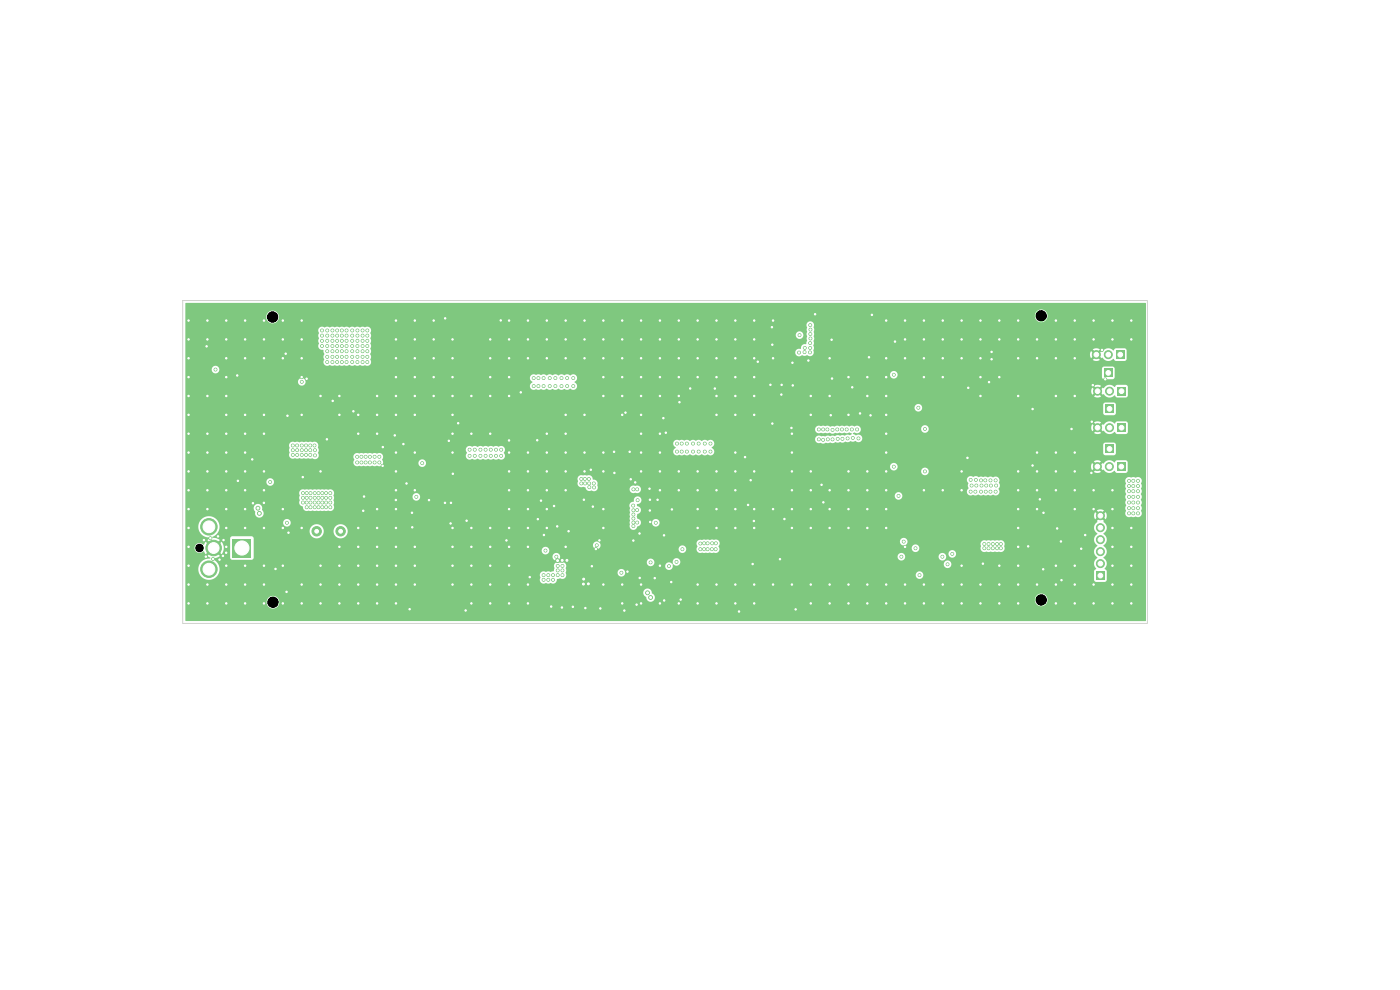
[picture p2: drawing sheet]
<svg xmlns="http://www.w3.org/2000/svg" width="297mm" height="210mm" viewBox="0 0 297 210" stroke-linecap="round" stroke-linejoin="round" font-family="sans-serif">
<g fill="#7fc87f">
<path d="M234.5 94.4h1.7v1.7h-1.7z"/>
<path d="M237.1 82.1h1.7v1.7h-1.7z"/>
</g>
<g fill="#7fc87f" stroke="#7fc87f" stroke-width=".21">
<circle cx="235.4" cy="83" r=".85"/>
<circle cx="232.8" cy="83" r=".85"/>
</g>
<path d="M232.6 121.3h1.7v1.7h-1.7z" fill="#7fc87f"/>
<g fill="#7fc87f" stroke="#7fc87f" stroke-width=".21">
<circle cx="233.4" cy="119.6" r=".85"/>
<circle cx="233.4" cy="117" r=".85"/>
<circle cx="233.4" cy="114.5" r=".85"/>
<circle cx="233.4" cy="111.9" r=".85"/>
<circle cx="233.4" cy="109.4" r=".85"/>
</g>
<path d="M237.1 89.9h1.7v1.7h-1.7z" fill="#7fc87f"/>
<g fill="#7fc87f" stroke="#7fc87f" stroke-width=".21">
<circle cx="235.4" cy="90.7" r=".85"/>
<circle cx="232.8" cy="90.7" r=".85"/>
</g>
<path d="M49.3 114.3h4v4h-4z" fill="#7fc87f"/>
<g fill="#7fc87f" stroke="#7fc87f" stroke-width=".21">
<circle cx="45.3" cy="116.2" r="1.65"/>
<circle cx="44.3" cy="111.7" r="1.75"/>
<circle cx="44.3" cy="120.7" r="1.75"/>
</g>
<g fill="#7fc87f">
<path d="M234.3 78.3h1.7v1.7h-1.7z"/>
<path d="M234.5 85.9h1.7v1.7h-1.7z"/>
<path d="M237 98.1h1.7v1.7h-1.7z"/>
</g>
<g fill="#7fc87f" stroke="#7fc87f" stroke-width=".21">
<circle cx="235.3" cy="99" r=".85"/>
<circle cx="232.8" cy="99" r=".85"/>
</g>
<path d="M236.8 74.4h1.7v1.7h-1.7z" fill="#7fc87f"/>
<g fill="#7fc87f" stroke="#7fc87f" stroke-width=".21">
<circle cx="235.1" cy="75.2" r=".85"/>
<circle cx="232.6" cy="75.2" r=".85"/>
<circle cx="67.2" cy="112.7" r="1"/>
<circle cx="72.3" cy="112.7" r="1"/>
<circle cx="48" cy="92" r=".3"/>
<circle cx="136" cy="80" r=".3"/>
<circle cx="44" cy="124" r=".3"/>
<circle cx="232" cy="108" r=".3"/>
<circle cx="96" cy="84" r=".3"/>
<circle cx="192" cy="124" r=".3"/>
<circle cx="137.9" cy="108.3" r=".3"/>
<circle cx="47.3" cy="117.9" r=".3"/>
<circle cx="80" cy="124" r=".3"/>
<circle cx="135.1" cy="128.3" r=".3"/>
<circle cx="192" cy="116" r=".3"/>
<circle cx="104" cy="92" r=".3"/>
<circle cx="104" cy="124" r=".3"/>
<circle cx="68" cy="124" r=".3"/>
<circle cx="108" cy="93.4" r=".3"/>
<circle cx="52" cy="124" r=".3"/>
<circle cx="69.3" cy="93.2" r=".3"/>
<circle cx="184.7" cy="88.1" r=".3"/>
<circle cx="88" cy="116" r=".3"/>
<circle cx="44" cy="104" r=".3"/>
<circle cx="132" cy="128" r=".3"/>
<circle cx="112" cy="112" r=".3"/>
<circle cx="228" cy="68" r=".3"/>
<circle cx="52" cy="88" r=".3"/>
<circle cx="220.6" cy="105.9" r=".3"/>
<circle cx="116" cy="92" r=".3"/>
<circle cx="196" cy="72" r=".3"/>
<circle cx="192" cy="72" r=".3"/>
<circle cx="40" cy="80" r=".3"/>
<circle cx="108" cy="104" r=".3"/>
<circle cx="88" cy="72" r=".3"/>
<circle cx="52" cy="72" r=".3"/>
<circle cx="208" cy="72" r=".3"/>
<circle cx="58.4" cy="120.7" r=".3"/>
<circle cx="148" cy="72" r=".3"/>
<circle cx="52" cy="120" r=".3"/>
<circle cx="160" cy="68" r=".3"/>
<circle cx="60" cy="72" r=".3"/>
<circle cx="172" cy="104" r=".3"/>
<circle cx="160" cy="124" r=".3"/>
<circle cx="119.3" cy="118.9" r=".41"/>
<circle cx="136" cy="124" r=".3"/>
<circle cx="171.5" cy="76.5" r=".3"/>
<circle cx="160" cy="112" r=".3"/>
<circle cx="216" cy="72" r=".3"/>
<circle cx="192" cy="68" r=".3"/>
<circle cx="72" cy="116" r=".3"/>
<circle cx="116" cy="108" r=".3"/>
<circle cx="240" cy="72" r=".3"/>
<circle cx="99" cy="110.5" r=".3"/>
<circle cx="210.4" cy="74.7" r=".3"/>
<circle cx="152" cy="104" r=".3"/>
<circle cx="114.8" cy="106.2" r=".3"/>
<circle cx="144" cy="68" r=".3"/>
<circle cx="236" cy="68" r=".3"/>
<circle cx="56" cy="100" r=".3"/>
<circle cx="156" cy="72" r=".3"/>
<circle cx="140" cy="76" r=".3"/>
<circle cx="86.9" cy="129.2" r=".3"/>
<circle cx="160.8" cy="76.7" r=".3"/>
<circle cx="81.2" cy="94.8" r=".3"/>
<circle cx="176" cy="104" r=".3"/>
<circle cx="56" cy="104" r=".3"/>
<circle cx="204" cy="72" r=".3"/>
<circle cx="52" cy="76" r=".3"/>
<circle cx="176" cy="128" r=".3"/>
<circle cx="56" cy="128" r=".3"/>
<circle cx="87.5" cy="111.9" r=".3"/>
<circle cx="123.9" cy="106" r=".3"/>
<circle cx="48" cy="80" r=".3"/>
<circle cx="228" cy="104" r=".3"/>
<circle cx="136" cy="128" r=".3"/>
<circle cx="137.9" cy="106" r=".3"/>
<circle cx="184" cy="100" r=".3"/>
<circle cx="72" cy="120" r=".3"/>
<circle cx="140.9" cy="127.4" r=".3"/>
<circle cx="80" cy="116" r=".3"/>
<circle cx="100" cy="116" r=".3"/>
<circle cx="216" cy="68" r=".3"/>
<circle cx="124" cy="68" r=".3"/>
<circle cx="115.4" cy="113.5" r=".3"/>
<circle cx="212" cy="80" r=".3"/>
<circle cx="220" cy="108" r=".3"/>
<circle cx="108" cy="76" r=".3"/>
<circle cx="144" cy="100" r=".3"/>
<circle cx="50.5" cy="102" r=".3"/>
<circle cx="48" cy="128" r=".3"/>
<circle cx="116.9" cy="128.7" r=".3"/>
<circle cx="148" cy="128" r=".3"/>
<circle cx="132" cy="84" r=".3"/>
<circle cx="64" cy="72" r=".3"/>
<circle cx="88" cy="76" r=".3"/>
<circle cx="76" cy="92" r=".3"/>
<circle cx="136" cy="88" r=".3"/>
<circle cx="196" cy="68" r=".3"/>
<circle cx="84" cy="120" r=".3"/>
<circle cx="146.4" cy="82.4" r=".3"/>
<circle cx="208" cy="68" r=".3"/>
<circle cx="46.6" cy="118.7" r=".3"/>
<circle cx="133.8" cy="101.7" r=".3"/>
<circle cx="137.8" cy="103.7" r=".3"/>
<circle cx="232" cy="104" r=".3"/>
<circle cx="116" cy="72" r=".3"/>
<circle cx="204" cy="104" r=".3"/>
<circle cx="230.2" cy="113.5" r=".3"/>
<circle cx="220" cy="96" r=".3"/>
<circle cx="128" cy="112" r=".3"/>
<circle cx="132" cy="72" r=".3"/>
<circle cx="104" cy="120" r=".3"/>
<circle cx="184" cy="124" r=".3"/>
<circle cx="96" cy="88" r=".3"/>
<circle cx="224" cy="128" r=".3"/>
<circle cx="156" cy="88" r=".3"/>
<circle cx="120" cy="104" r=".3"/>
<circle cx="117.5" cy="107.3" r=".3"/>
<circle cx="52" cy="68" r=".3"/>
<circle cx="60" cy="112" r=".3"/>
<circle cx="47.4" cy="114.6" r=".3"/>
<circle cx="168" cy="96" r=".3"/>
<circle cx="172" cy="88" r=".3"/>
<circle cx="135.7" cy="122.6" r=".3"/>
<circle cx="225.1" cy="114.9" r=".3"/>
<circle cx="140" cy="104" r=".3"/>
<circle cx="91" cy="106.1" r=".3"/>
<circle cx="132.7" cy="87.5" r=".3"/>
<circle cx="137.9" cy="110.7" r=".3"/>
<circle cx="65" cy="80.3" r=".3"/>
<circle cx="84" cy="116" r=".3"/>
<circle cx="160" cy="72" r=".3"/>
<circle cx="68" cy="100" r=".3"/>
<circle cx="200" cy="128" r=".3"/>
<circle cx="225.2" cy="123.1" r=".3"/>
<circle cx="40" cy="68" r=".3"/>
<circle cx="96" cy="120" r=".3"/>
<circle cx="184" cy="104" r=".3"/>
<circle cx="138.9" cy="122.6" r=".3"/>
<circle cx="163.4" cy="81.6" r=".3"/>
<circle cx="168.1" cy="77" r=".3"/>
<circle cx="60" cy="120" r=".3"/>
<circle cx="88" cy="96" r=".3"/>
<circle cx="156" cy="76" r=".3"/>
<circle cx="188" cy="112" r=".3"/>
<circle cx="160" cy="76" r=".3"/>
<circle cx="140" cy="80" r=".3"/>
<circle cx="208" cy="80" r=".3"/>
<circle cx="224" cy="76" r=".3"/>
<circle cx="192" cy="76" r=".3"/>
<circle cx="144" cy="128" r=".3"/>
<circle cx="212" cy="68" r=".3"/>
<circle cx="148" cy="112" r=".3"/>
<circle cx="132" cy="76" r=".3"/>
<circle cx="48" cy="100" r=".3"/>
<circle cx="200" cy="76" r=".3"/>
<circle cx="95.2" cy="93.5" r=".3"/>
<circle cx="224" cy="84" r=".3"/>
<circle cx="156" cy="84" r=".3"/>
<circle cx="130.3" cy="95.8" r=".3"/>
<circle cx="228" cy="72" r=".3"/>
<circle cx="156" cy="80" r=".3"/>
<circle cx="116" cy="96" r=".3"/>
<circle cx="168.8" cy="129.3" r=".3"/>
<circle cx="60" cy="76" r=".3"/>
<circle cx="134.4" cy="114.7" r=".3"/>
<circle cx="52" cy="112" r=".3"/>
<circle cx="156" cy="68" r=".3"/>
<circle cx="236" cy="112" r=".3"/>
<circle cx="216" cy="116" r=".3"/>
<circle cx="76" cy="116" r=".3"/>
<circle cx="68" cy="120" r=".3"/>
<circle cx="148" cy="104" r=".3"/>
<circle cx="231.6" cy="89.5" r=".3"/>
<circle cx="104" cy="84" r=".3"/>
<circle cx="120" cy="92" r=".3"/>
<circle cx="44" cy="128" r=".3"/>
<circle cx="240" cy="112" r=".3"/>
<circle cx="120" cy="96" r=".3"/>
<circle cx="140" cy="120" r=".3"/>
<circle cx="139.5" cy="106" r=".3"/>
<circle cx="128" cy="72" r=".3"/>
<circle cx="159.7" cy="119.7" r=".3"/>
<circle cx="124" cy="72" r=".3"/>
<circle cx="188" cy="124" r=".3"/>
<circle cx="84" cy="100" r=".3"/>
<circle cx="140" cy="100" r=".3"/>
<circle cx="108" cy="72" r=".3"/>
<circle cx="40" cy="72" r=".3"/>
<circle cx="84" cy="106.1" r=".3"/>
<circle cx="219.1" cy="86.8" r=".3"/>
<circle cx="216" cy="100" r=".3"/>
<circle cx="172" cy="100" r=".3"/>
<circle cx="196" cy="80" r=".3"/>
<circle cx="52" cy="104" r=".3"/>
<circle cx="136" cy="68" r=".3"/>
<circle cx="125.3" cy="99.7" r=".3"/>
<circle cx="120" cy="116" r=".3"/>
<circle cx="208" cy="84" r=".3"/>
<circle cx="92" cy="80" r=".3"/>
<circle cx="77.1" cy="108.4" r=".3"/>
<circle cx="224.3" cy="112.1" r=".3"/>
<circle cx="64" cy="76" r=".3"/>
<circle cx="112" cy="96" r=".3"/>
<circle cx="46.3" cy="113.8" r=".3"/>
<circle cx="136" cy="92" r=".3"/>
<circle cx="87.4" cy="108.8" r=".3"/>
<circle cx="204" cy="120" r=".3"/>
<circle cx="124.8" cy="123.8" r=".41"/>
<circle cx="44" cy="96" r=".3"/>
<circle cx="136" cy="100" r=".3"/>
<circle cx="156" cy="124" r=".3"/>
<circle cx="152" cy="128" r=".3"/>
<circle cx="75" cy="87.3" r=".3"/>
<circle cx="84" cy="84" r=".3"/>
<circle cx="100" cy="124" r=".3"/>
<circle cx="52" cy="92" r=".3"/>
<circle cx="84" cy="104" r=".3"/>
<circle cx="164" cy="108" r=".3"/>
<circle cx="136" cy="72" r=".3"/>
<circle cx="116" cy="104" r=".3"/>
<circle cx="132" cy="80" r=".3"/>
<circle cx="84" cy="68" r=".3"/>
<circle cx="108" cy="84" r=".3"/>
<circle cx="56" cy="106.7" r=".3"/>
<circle cx="142.4" cy="123.5" r=".3"/>
<circle cx="228" cy="100" r=".3"/>
<circle cx="128" cy="68" r=".3"/>
<circle cx="174.7" cy="106.6" r=".3"/>
<circle cx="188" cy="92" r=".3"/>
<circle cx="43.7" cy="118.1" r=".3"/>
<circle cx="224" cy="124" r=".3"/>
<circle cx="240" cy="124" r=".3"/>
<circle cx="160" cy="128" r=".3"/>
<circle cx="84" cy="72" r=".3"/>
<circle cx="152" cy="112" r=".3"/>
<circle cx="168" cy="100" r=".3"/>
<circle cx="240" cy="128" r=".3"/>
<circle cx="123.8" cy="123.9" r=".41"/>
<circle cx="167.9" cy="90.8" r=".3"/>
<circle cx="98.8" cy="129.5" r=".3"/>
<circle cx="156" cy="96" r=".3"/>
<circle cx="172" cy="112" r=".3"/>
<circle cx="163.8" cy="73.1" r=".3"/>
<circle cx="144" cy="84" r=".3"/>
<circle cx="118.2" cy="111.7" r=".3"/>
<circle cx="228" cy="84" r=".3"/>
<circle cx="168" cy="92" r=".3"/>
<circle cx="180" cy="100" r=".3"/>
<circle cx="132" cy="68" r=".3"/>
<circle cx="48" cy="96" r=".3"/>
<circle cx="48" cy="104" r=".3"/>
<circle cx="168.2" cy="81.8" r=".3"/>
<circle cx="228" cy="124" r=".3"/>
<circle cx="88" cy="84" r=".3"/>
<circle cx="60" cy="128" r=".3"/>
<circle cx="127.2" cy="114.6" r=".3"/>
<circle cx="124" cy="88" r=".3"/>
<circle cx="140.9" cy="113.6" r=".3"/>
<circle cx="128" cy="100" r=".3"/>
<circle cx="107.4" cy="114.6" r=".3"/>
<circle cx="120.3" cy="118.9" r=".41"/>
<circle cx="40" cy="120" r=".3"/>
<circle cx="56" cy="72" r=".3"/>
<circle cx="56" cy="92" r=".3"/>
<circle cx="56" cy="120" r=".3"/>
<circle cx="156" cy="108" r=".3"/>
<circle cx="96" cy="76" r=".3"/>
<circle cx="84" cy="124" r=".3"/>
<circle cx="68" cy="128" r=".3"/>
<circle cx="61.2" cy="113" r=".3"/>
<circle cx="104" cy="76" r=".3"/>
<circle cx="85.6" cy="94.2" r=".3"/>
<circle cx="205.2" cy="97.1" r=".3"/>
<circle cx="123.8" cy="122.8" r=".41"/>
<circle cx="152" cy="88" r=".3"/>
<circle cx="208" cy="128" r=".3"/>
<circle cx="96" cy="112" r=".3"/>
<circle cx="112" cy="124" r=".3"/>
<circle cx="236" cy="108" r=".3"/>
<circle cx="120" cy="68" r=".3"/>
<circle cx="165.8" cy="81.6" r=".3"/>
<circle cx="219.1" cy="98.8" r=".3"/>
<circle cx="84" cy="88" r=".3"/>
<circle cx="56" cy="68" r=".3"/>
<circle cx="228" cy="96" r=".3"/>
<circle cx="43.3" cy="114.6" r=".3"/>
<circle cx="152" cy="76" r=".3"/>
<circle cx="96" cy="116" r=".3"/>
<circle cx="108" cy="116" r=".3"/>
<circle cx="86.2" cy="102.6" r=".3"/>
<circle cx="158.1" cy="97" r=".3"/>
<circle cx="96" cy="96" r=".3"/>
<circle cx="96" cy="72" r=".3"/>
<circle cx="216" cy="104" r=".3"/>
<circle cx="163.8" cy="69.4" r=".3"/>
<circle cx="148" cy="124" r=".3"/>
<circle cx="53.7" cy="106.8" r=".3"/>
<circle cx="231.8" cy="81.7" r=".3"/>
<circle cx="40" cy="116" r=".3"/>
<circle cx="188" cy="96" r=".3"/>
<circle cx="116" cy="100" r=".3"/>
<circle cx="152" cy="108" r=".3"/>
<circle cx="76" cy="124" r=".3"/>
<circle cx="160" cy="88" r=".3"/>
<circle cx="234.5" cy="80.5" r=".3"/>
<circle cx="236" cy="128" r=".3"/>
<circle cx="128" cy="124" r=".3"/>
<circle cx="80" cy="112" r=".3"/>
<circle cx="92" cy="72" r=".3"/>
<circle cx="56" cy="124" r=".3"/>
<circle cx="108" cy="100" r=".3"/>
<circle cx="168" cy="124" r=".3"/>
<circle cx="159.3" cy="101.9" r=".3"/>
<circle cx="180" cy="124" r=".3"/>
<circle cx="188" cy="80" r=".3"/>
<circle cx="80" cy="120" r=".3"/>
<circle cx="100" cy="120" r=".3"/>
<circle cx="72" cy="128" r=".3"/>
<circle cx="40" cy="128" r=".3"/>
<circle cx="216" cy="84" r=".3"/>
<circle cx="188" cy="104" r=".3"/>
<circle cx="221.4" cy="108.8" r=".3"/>
<circle cx="52" cy="128" r=".3"/>
<circle cx="148" cy="68" r=".3"/>
<circle cx="60.8" cy="125.5" r=".3"/>
<circle cx="126.4" cy="116.5" r=".3"/>
<circle cx="60" cy="108" r=".3"/>
<circle cx="112" cy="76" r=".3"/>
<circle cx="40" cy="96" r=".3"/>
<circle cx="96" cy="80" r=".3"/>
<circle cx="80" cy="108" r=".3"/>
<circle cx="100" cy="112" r=".3"/>
<circle cx="60.6" cy="75" r=".3"/>
<circle cx="216" cy="120" r=".3"/>
<circle cx="232" cy="124" r=".3"/>
<circle cx="48" cy="112" r=".3"/>
<circle cx="200" cy="104" r=".3"/>
<circle cx="116" cy="112" r=".3"/>
<circle cx="152" cy="100" r=".3"/>
<circle cx="119.2" cy="128.9" r=".3"/>
<circle cx="92" cy="68" r=".3"/>
<circle cx="232" cy="128" r=".3"/>
<circle cx="104" cy="112" r=".3"/>
<circle cx="220" cy="72" r=".3"/>
<circle cx="88" cy="88" r=".3"/>
<circle cx="208.5" cy="119.6" r=".3"/>
<circle cx="50.3" cy="79.7" r=".3"/>
<circle cx="180" cy="108" r=".3"/>
<circle cx="40" cy="112" r=".3"/>
<circle cx="120" cy="76" r=".3"/>
<circle cx="228" cy="76" r=".3"/>
<circle cx="104" cy="72" r=".3"/>
<circle cx="116" cy="68" r=".3"/>
<circle cx="184.3" cy="75.8" r=".3"/>
<circle cx="96" cy="92" r=".3"/>
<circle cx="216" cy="108" r=".3"/>
<circle cx="152" cy="72" r=".3"/>
<circle cx="188" cy="76" r=".3"/>
<circle cx="83.7" cy="92.4" r=".3"/>
<circle cx="60" cy="68" r=".3"/>
<circle cx="108" cy="120" r=".3"/>
<circle cx="124" cy="76" r=".3"/>
<circle cx="80" cy="92" r=".3"/>
<circle cx="76" cy="88" r=".3"/>
<circle cx="231.5" cy="100.3" r=".3"/>
<circle cx="112" cy="116" r=".3"/>
<circle cx="140" cy="84" r=".3"/>
<circle cx="160" cy="84" r=".3"/>
<circle cx="56" cy="88" r=".3"/>
<circle cx="84" cy="112" r=".3"/>
<circle cx="204" cy="128" r=".3"/>
<circle cx="196" cy="76" r=".3"/>
<circle cx="185" cy="66.8" r=".3"/>
<circle cx="212" cy="72" r=".3"/>
<circle cx="144" cy="72" r=".3"/>
<circle cx="64" cy="112" r=".3"/>
<circle cx="40" cy="92" r=".3"/>
<circle cx="220" cy="100" r=".3"/>
<circle cx="104" cy="116" r=".3"/>
<circle cx="212" cy="124" r=".3"/>
<circle cx="114.1" cy="110.1" r=".3"/>
<circle cx="180" cy="104" r=".3"/>
<circle cx="188" cy="108" r=".3"/>
<circle cx="180.8" cy="82.2" r=".3"/>
<circle cx="189.9" cy="72.5" r=".3"/>
<circle cx="200" cy="80" r=".3"/>
<circle cx="165.5" cy="118.6" r=".3"/>
<circle cx="84" cy="76" r=".3"/>
<circle cx="160" cy="80" r=".3"/>
<circle cx="184" cy="80" r=".3"/>
<circle cx="227.3" cy="91" r=".3"/>
<circle cx="224" cy="100" r=".3"/>
<circle cx="142.5" cy="108.1" r=".3"/>
<circle cx="80" cy="128" r=".3"/>
<circle cx="209.8" cy="81.1" r=".3"/>
<circle cx="144" cy="104" r=".3"/>
<circle cx="44.6" cy="114.2" r=".3"/>
<circle cx="164" cy="124" r=".3"/>
<circle cx="40" cy="88" r=".3"/>
<circle cx="80" cy="84" r=".3"/>
<circle cx="212" cy="128" r=".3"/>
<circle cx="172" cy="124" r=".3"/>
<circle cx="184" cy="112" r=".3"/>
<circle cx="44" cy="108" r=".3"/>
<circle cx="64" cy="80" r=".3"/>
<circle cx="216" cy="128" r=".3"/>
<circle cx="45.2" cy="118.6" r=".3"/>
<circle cx="184" cy="84" r=".3"/>
<circle cx="72" cy="124" r=".3"/>
<circle cx="221.3" cy="120.8" r=".3"/>
<circle cx="96" cy="124" r=".3"/>
<circle cx="43.8" cy="73.5" r=".3"/>
<circle cx="104" cy="128" r=".3"/>
<circle cx="104" cy="80" r=".3"/>
<circle cx="94.4" cy="106.7" r=".3"/>
<circle cx="144.4" cy="127.2" r=".3"/>
<circle cx="168" cy="104" r=".3"/>
<circle cx="240" cy="68" r=".3"/>
<circle cx="120.6" cy="112.7" r=".3"/>
<circle cx="224" cy="104" r=".3"/>
<circle cx="70.6" cy="85" r=".3"/>
<circle cx="148" cy="100" r=".3"/>
<circle cx="224" cy="72" r=".3"/>
<circle cx="141.2" cy="91.8" r=".3"/>
<circle cx="188" cy="88" r=".3"/>
<circle cx="44" cy="92" r=".3"/>
<circle cx="232" cy="68" r=".3"/>
<circle cx="174.3" cy="102.8" r=".3"/>
<circle cx="112" cy="68" r=".3"/>
<circle cx="140" cy="96" r=".3"/>
<circle cx="236" cy="72" r=".3"/>
<circle cx="188" cy="100" r=".3"/>
<circle cx="128" cy="76" r=".3"/>
<circle cx="176.5" cy="80.3" r=".3"/>
<circle cx="52" cy="96" r=".3"/>
<circle cx="200" cy="72" r=".3"/>
<circle cx="88" cy="80" r=".3"/>
<circle cx="48" cy="124" r=".3"/>
<circle cx="180" cy="112" r=".3"/>
<circle cx="220" cy="124" r=".3"/>
<circle cx="229.4" cy="116.4" r=".3"/>
<circle cx="156" cy="104" r=".3"/>
<circle cx="188" cy="68" r=".3"/>
<circle cx="114" cy="93.4" r=".3"/>
<circle cx="56" cy="112" r=".3"/>
<circle cx="92" cy="84" r=".3"/>
<circle cx="95.6" cy="111" r=".3"/>
<circle cx="116" cy="76" r=".3"/>
<circle cx="112" cy="108" r=".3"/>
<circle cx="64" cy="68" r=".3"/>
<circle cx="158.7" cy="107.1" r=".3"/>
<circle cx="130.3" cy="100.3" r=".3"/>
<circle cx="172" cy="128" r=".3"/>
<circle cx="182.4" cy="87.7" r=".3"/>
<circle cx="77.2" cy="105.3" r=".3"/>
<circle cx="220" cy="76" r=".3"/>
<circle cx="112" cy="72" r=".3"/>
<circle cx="176" cy="108" r=".3"/>
<circle cx="48" cy="84" r=".3"/>
<circle cx="64" cy="128" r=".3"/>
<circle cx="112" cy="128" r=".3"/>
<circle cx="160" cy="108" r=".3"/>
<circle cx="128" cy="96" r=".3"/>
<circle cx="88" cy="120" r=".3"/>
<circle cx="196" cy="104" r=".3"/>
<circle cx="48" cy="120" r=".3"/>
<circle cx="204" cy="68" r=".3"/>
<circle cx="40" cy="104" r=".3"/>
<circle cx="134.8" cy="102.3" r=".3"/>
<circle cx="176.2" cy="88.1" r=".3"/>
<circle cx="84" cy="108" r=".3"/>
<circle cx="172" cy="84" r=".3"/>
<circle cx="180" cy="80" r=".3"/>
<circle cx="44" cy="100" r=".3"/>
<circle cx="44" cy="68" r=".3"/>
<circle cx="156" cy="100" r=".3"/>
<circle cx="108" cy="112" r=".3"/>
<circle cx="40" cy="108" r=".3"/>
<circle cx="156.8" cy="129.7" r=".3"/>
<circle cx="212" cy="120" r=".3"/>
<circle cx="133.1" cy="121.3" r=".3"/>
<circle cx="152" cy="80" r=".3"/>
<circle cx="125.6" cy="120.1" r=".3"/>
<circle cx="204" cy="76" r=".3"/>
<circle cx="48" cy="88" r=".3"/>
<circle cx="81.2" cy="98.8" r=".3"/>
<circle cx="224" cy="96" r=".3"/>
<circle cx="163.9" cy="89.8" r=".3"/>
<circle cx="224" cy="120" r=".3"/>
<circle cx="128" cy="84" r=".3"/>
<circle cx="148" cy="80" r=".3"/>
<circle cx="108" cy="124" r=".3"/>
<circle cx="240" cy="120" r=".3"/>
<circle cx="84" cy="96" r=".3"/>
<circle cx="140" cy="92" r=".3"/>
<circle cx="44" cy="84" r=".3"/>
<circle cx="108" cy="80" r=".3"/>
<circle cx="228" cy="108" r=".3"/>
<circle cx="228" cy="120" r=".3"/>
<circle cx="140.7" cy="88.7" r=".3"/>
<circle cx="88" cy="68" r=".3"/>
<circle cx="224" cy="68" r=".3"/>
<circle cx="94.4" cy="67.5" r=".3"/>
<circle cx="148" cy="108" r=".3"/>
<circle cx="84" cy="80" r=".3"/>
<circle cx="196" cy="128" r=".3"/>
<circle cx="200" cy="124" r=".3"/>
<circle cx="68" cy="84" r=".3"/>
<circle cx="208" cy="124" r=".3"/>
<circle cx="136" cy="96" r=".3"/>
<circle cx="106.2" cy="68" r=".3"/>
<circle cx="124" cy="96" r=".3"/>
<circle cx="124" cy="100" r=".3"/>
<circle cx="156" cy="128" r=".3"/>
<circle cx="108" cy="128" r=".3"/>
<circle cx="92" cy="76" r=".3"/>
<circle cx="40" cy="76" r=".3"/>
<circle cx="180" cy="88" r=".3"/>
<circle cx="144.1" cy="85.3" r=".3"/>
<circle cx="88" cy="104" r=".3"/>
<circle cx="136" cy="84" r=".3"/>
<circle cx="218.1" cy="115.9" r=".3"/>
<circle cx="140" cy="68" r=".3"/>
<circle cx="135.7" cy="113.2" r=".3"/>
<circle cx="148" cy="76" r=".3"/>
<circle cx="164" cy="68" r=".3"/>
<circle cx="140" cy="128" r=".3"/>
<circle cx="208" cy="76" r=".3"/>
<circle cx="176" cy="76" r=".3"/>
<circle cx="200" cy="68" r=".3"/>
<circle cx="136" cy="76" r=".3"/>
<circle cx="127.4" cy="129.1" r=".3"/>
<circle cx="156" cy="112" r=".3"/>
<circle cx="164" cy="76" r=".3"/>
<circle cx="64" cy="88" r=".3"/>
<circle cx="160" cy="100" r=".3"/>
<circle cx="132.5" cy="129.5" r=".3"/>
<circle cx="236" cy="104" r=".3"/>
<circle cx="232" cy="72" r=".3"/>
<circle cx="188" cy="84" r=".3"/>
<circle cx="76" cy="128" r=".3"/>
<circle cx="48" cy="68" r=".3"/>
<circle cx="95.7" cy="106.7" r=".3"/>
<circle cx="112" cy="100" r=".3"/>
<circle cx="205.4" cy="82.3" r=".3"/>
<circle cx="144" cy="80" r=".3"/>
<circle cx="176.4" cy="72.1" r=".3"/>
<circle cx="216" cy="76" r=".3"/>
<circle cx="52" cy="108" r=".3"/>
<circle cx="176" cy="84" r=".3"/>
<circle cx="40" cy="100" r=".3"/>
<circle cx="76" cy="120" r=".3"/>
<circle cx="120" cy="88" r=".3"/>
<circle cx="192" cy="128" r=".3"/>
<circle cx="152" cy="68" r=".3"/>
<circle cx="216" cy="112" r=".3"/>
<circle cx="159.9" cy="110.5" r=".3"/>
<circle cx="240" cy="116" r=".3"/>
<circle cx="108" cy="68" r=".3"/>
<circle cx="210.4" cy="76.2" r=".3"/>
<circle cx="97.2" cy="89.8" r=".3"/>
<circle cx="236" cy="116" r=".3"/>
<circle cx="53.5" cy="97.4" r=".3"/>
<circle cx="236" cy="124" r=".3"/>
<circle cx="152" cy="84" r=".3"/>
<circle cx="180" cy="128" r=".3"/>
<circle cx="72" cy="88" r=".3"/>
<circle cx="108" cy="108" r=".3"/>
<circle cx="48" cy="116" r=".3"/>
<circle cx="100" cy="84" r=".3"/>
<circle cx="56" cy="76" r=".3"/>
<circle cx="165.8" cy="83.7" r=".3"/>
<circle cx="128" cy="80" r=".3"/>
<circle cx="120" cy="100" r=".3"/>
<circle cx="84" cy="128" r=".3"/>
<circle cx="124.2" cy="129" r=".3"/>
<circle cx="61" cy="88.2" r=".3"/>
<circle cx="152" cy="124" r=".3"/>
<circle cx="64.2" cy="101.2" r=".3"/>
<circle cx="72" cy="84" r=".3"/>
<circle cx="168" cy="108" r=".3"/>
<circle cx="233.8" cy="74.2" r=".3"/>
<circle cx="176" cy="112" r=".3"/>
<circle cx="52" cy="100" r=".3"/>
<circle cx="216" cy="124" r=".3"/>
<circle cx="120" cy="72" r=".3"/>
<circle cx="64" cy="124" r=".3"/>
<circle cx="204" cy="100" r=".3"/>
<circle cx="108" cy="96" r=".3"/>
<circle cx="166.4" cy="110.1" r=".3"/>
<circle cx="121.5" cy="128.7" r=".3"/>
<circle cx="204" cy="124" r=".3"/>
<circle cx="133.6" cy="95.8" r=".3"/>
<circle cx="100" cy="128" r=".3"/>
<circle cx="96.1" cy="100.5" r=".3"/>
<circle cx="188" cy="128" r=".3"/>
<circle cx="80" cy="88" r=".3"/>
<circle cx="48" cy="72" r=".3"/>
<circle cx="220" cy="104" r=".3"/>
<circle cx="112" cy="104" r=".3"/>
<circle cx="125.8" cy="107.5" r=".3"/>
<circle cx="128" cy="108" r=".3"/>
<circle cx="172.9" cy="66.7" r=".3"/>
<circle cx="100" cy="92" r=".3"/>
<circle cx="132" cy="124" r=".3"/>
<circle cx="110.5" cy="83.2" r=".3"/>
<circle cx="112.4" cy="122.4" r=".3"/>
<circle cx="168" cy="112" r=".3"/>
<circle cx="151.6" cy="82.4" r=".3"/>
<circle cx="176" cy="124" r=".3"/>
<circle cx="88" cy="124" r=".3"/>
<circle cx="140" cy="72" r=".3"/>
<circle cx="48" cy="108" r=".3"/>
<circle cx="76" cy="112" r=".3"/>
<circle cx="40" cy="124" r=".3"/>
<circle cx="196" cy="124" r=".3"/>
<circle cx="228" cy="128" r=".3"/>
<circle cx="40" cy="84" r=".3"/>
<circle cx="184" cy="128" r=".3"/>
<circle cx="184" cy="108" r=".3"/>
<circle cx="172" cy="108" r=".3"/>
<circle cx="132" cy="88" r=".3"/>
<circle cx="48" cy="76" r=".3"/>
<circle cx="144" cy="76" r=".3"/>
<circle cx="236" cy="120" r=".3"/>
<circle cx="48" cy="117.2" r=".3"/>
<circle cx="118.3" cy="118.9" r=".41"/>
<circle cx="44" cy="72" r=".3"/>
<circle cx="75.8" cy="96.9" r=".3"/>
<circle cx="73.5" cy="74.5" r=".3"/>
<circle cx="79.5" cy="96.9" r=".3"/>
<circle cx="71.5" cy="75.7" r=".3"/>
<circle cx="73.5" cy="73.4" r=".3"/>
<circle cx="120.3" cy="81.9" r=".3"/>
<circle cx="150.7" cy="95.8" r=".3"/>
<circle cx="178.6" cy="91.1" r=".3"/>
<circle cx="79.5" cy="98.1" r=".3"/>
<circle cx="76.7" cy="98.1" r=".3"/>
<circle cx="100.7" cy="96.7" r=".3"/>
<circle cx="70.5" cy="70.1" r=".3"/>
<circle cx="72.5" cy="76.8" r=".3"/>
<circle cx="65.8" cy="94.5" r=".3"/>
<circle cx="74.7" cy="73.4" r=".3"/>
<circle cx="75.8" cy="75.7" r=".3"/>
<circle cx="72.5" cy="74.5" r=".3"/>
<circle cx="119.1" cy="80.2" r=".3"/>
<circle cx="171.9" cy="73.8" r=".3"/>
<circle cx="104.1" cy="96.7" r=".3"/>
<circle cx="78.5" cy="96.9" r=".3"/>
<circle cx="66.8" cy="95.5" r=".3"/>
<circle cx="68.3" cy="71.2" r=".3"/>
<circle cx="77.9" cy="75.7" r=".3"/>
<circle cx="64" cy="96.5" r=".3"/>
<circle cx="68.3" cy="73.4" r=".3"/>
<circle cx="75.8" cy="73.4" r=".3"/>
<circle cx="105.2" cy="96.7" r=".3"/>
<circle cx="78.5" cy="98.1" r=".3"/>
<circle cx="76.9" cy="75.7" r=".3"/>
<circle cx="80.5" cy="96.9" r=".3"/>
<circle cx="63" cy="96.5" r=".3"/>
<circle cx="75.8" cy="71.2" r=".3"/>
<circle cx="147" cy="94.1" r=".3"/>
<circle cx="77.9" cy="76.8" r=".3"/>
<circle cx="148.2" cy="94.1" r=".3"/>
<circle cx="63" cy="94.5" r=".3"/>
<circle cx="103" cy="95.4" r=".3"/>
<circle cx="99.6" cy="95.4" r=".3"/>
<circle cx="171.9" cy="69" r=".3"/>
<circle cx="76.9" cy="72.3" r=".3"/>
<circle cx="113.2" cy="80.2" r=".3"/>
<circle cx="144.6" cy="94.1" r=".3"/>
<circle cx="76.9" cy="76.8" r=".3"/>
<circle cx="74.7" cy="76.8" r=".3"/>
<circle cx="121.6" cy="81.9" r=".3"/>
<circle cx="180.7" cy="91.1" r=".3"/>
<circle cx="69.4" cy="74.5" r=".3"/>
<circle cx="174.6" cy="93.3" r=".3"/>
<circle cx="70.5" cy="76.8" r=".3"/>
<circle cx="103" cy="96.7" r=".3"/>
<circle cx="76.7" cy="96.9" r=".3"/>
<circle cx="106.3" cy="96.7" r=".3"/>
<circle cx="143.6" cy="95.8" r=".3"/>
<circle cx="70.5" cy="71.2" r=".3"/>
<circle cx="69.4" cy="73.4" r=".3"/>
<circle cx="64.9" cy="94.5" r=".3"/>
<circle cx="64.9" cy="95.5" r=".3"/>
<circle cx="145.7" cy="94.1" r=".3"/>
<circle cx="63" cy="95.5" r=".3"/>
<circle cx="74.7" cy="74.5" r=".3"/>
<circle cx="115.3" cy="80.2" r=".3"/>
<circle cx="71.5" cy="73.4" r=".3"/>
<circle cx="105.2" cy="95.4" r=".3"/>
<circle cx="101.9" cy="96.7" r=".3"/>
<circle cx="71.5" cy="76.8" r=".3"/>
<circle cx="72.5" cy="73.4" r=".3"/>
<circle cx="181.8" cy="91.1" r=".3"/>
<circle cx="173.7" cy="91.1" r=".3"/>
<circle cx="114.2" cy="80.2" r=".3"/>
<circle cx="176.6" cy="93.2" r=".3"/>
<circle cx="77.6" cy="96.9" r=".3"/>
<circle cx="117.8" cy="81.9" r=".3"/>
<circle cx="171.9" cy="70.9" r=".3"/>
<circle cx="75.8" cy="76.8" r=".3"/>
<circle cx="174.6" cy="91.1" r=".3"/>
<circle cx="69.4" cy="70.1" r=".3"/>
<circle cx="171.9" cy="71.8" r=".3"/>
<circle cx="77.9" cy="72.3" r=".3"/>
<circle cx="64" cy="94.5" r=".3"/>
<circle cx="149.5" cy="94.1" r=".3"/>
<circle cx="70.5" cy="72.3" r=".3"/>
<circle cx="72.5" cy="72.3" r=".3"/>
<circle cx="115.3" cy="81.9" r=".3"/>
<circle cx="180.9" cy="92.9" r=".3"/>
<circle cx="74.7" cy="71.2" r=".3"/>
<circle cx="71.5" cy="74.5" r=".3"/>
<circle cx="149.5" cy="95.8" r=".3"/>
<circle cx="178.7" cy="93.1" r=".3"/>
<circle cx="169.6" cy="71.1" r=".3"/>
<circle cx="100.7" cy="95.4" r=".3"/>
<circle cx="77.6" cy="98.1" r=".3"/>
<circle cx="72.5" cy="70.1" r=".3"/>
<circle cx="150.7" cy="94.1" r=".3"/>
<circle cx="69.4" cy="72.3" r=".3"/>
<circle cx="179.8" cy="93" r=".3"/>
<circle cx="116.6" cy="81.9" r=".3"/>
<circle cx="74.7" cy="75.7" r=".3"/>
<circle cx="70.5" cy="73.4" r=".3"/>
<circle cx="175.5" cy="91.1" r=".3"/>
<circle cx="171.9" cy="69.9" r=".3"/>
<circle cx="74.7" cy="70.1" r=".3"/>
<circle cx="62.1" cy="96.5" r=".3"/>
<circle cx="77.9" cy="71.2" r=".3"/>
<circle cx="73.5" cy="72.3" r=".3"/>
<circle cx="177.6" cy="91.1" r=".3"/>
<circle cx="73.5" cy="75.7" r=".3"/>
<circle cx="68.3" cy="72.3" r=".3"/>
<circle cx="75.8" cy="98.1" r=".3"/>
<circle cx="69.4" cy="71.2" r=".3"/>
<circle cx="147" cy="95.8" r=".3"/>
<circle cx="73.5" cy="70.1" r=".3"/>
<circle cx="173.7" cy="93.2" r=".3"/>
<circle cx="176.6" cy="91.2" r=".3"/>
<circle cx="170.7" cy="74.7" r=".3"/>
<circle cx="113.2" cy="81.9" r=".3"/>
<circle cx="68.3" cy="70.1" r=".3"/>
<circle cx="76.9" cy="73.4" r=".3"/>
<circle cx="65.8" cy="95.5" r=".3"/>
<circle cx="66.7" cy="94.5" r=".3"/>
<circle cx="121.6" cy="80.2" r=".3"/>
<circle cx="70.5" cy="75.7" r=".3"/>
<circle cx="116.6" cy="80.2" r=".3"/>
<circle cx="72.5" cy="71.2" r=".3"/>
<circle cx="170.7" cy="73.8" r=".3"/>
<circle cx="179.6" cy="91.1" r=".3"/>
<circle cx="182.1" cy="93" r=".3"/>
<circle cx="101.9" cy="95.4" r=".3"/>
<circle cx="71.5" cy="71.2" r=".3"/>
<circle cx="80.5" cy="98.1" r=".3"/>
<circle cx="171.8" cy="74.7" r=".3"/>
<circle cx="120.3" cy="80.2" r=".3"/>
<circle cx="76.9" cy="70.1" r=".3"/>
<circle cx="75.8" cy="72.3" r=".3"/>
<circle cx="175.6" cy="93.2" r=".3"/>
<circle cx="169.5" cy="74.8" r=".3"/>
<circle cx="66.8" cy="96.6" r=".3"/>
<circle cx="114.2" cy="81.9" r=".3"/>
<circle cx="76.9" cy="74.5" r=".3"/>
<circle cx="64" cy="95.5" r=".3"/>
<circle cx="119.1" cy="81.9" r=".3"/>
<circle cx="72.5" cy="75.7" r=".3"/>
<circle cx="71.5" cy="72.3" r=".3"/>
<circle cx="77.9" cy="74.5" r=".3"/>
<circle cx="99.6" cy="96.7" r=".3"/>
<circle cx="74.7" cy="72.3" r=".3"/>
<circle cx="117.8" cy="80.2" r=".3"/>
<circle cx="73.5" cy="71.2" r=".3"/>
<circle cx="75.8" cy="74.5" r=".3"/>
<circle cx="145.7" cy="95.8" r=".3"/>
<circle cx="69.4" cy="75.7" r=".3"/>
<circle cx="177.7" cy="93.1" r=".3"/>
<circle cx="75.8" cy="70.1" r=".3"/>
<circle cx="71.5" cy="70.1" r=".3"/>
<circle cx="62.1" cy="94.5" r=".3"/>
<circle cx="144.6" cy="95.8" r=".3"/>
<circle cx="171.9" cy="72.8" r=".3"/>
<circle cx="106.3" cy="95.4" r=".3"/>
<circle cx="69.4" cy="76.8" r=".3"/>
<circle cx="148.2" cy="95.8" r=".3"/>
<circle cx="104.1" cy="95.4" r=".3"/>
<circle cx="62.1" cy="95.5" r=".3"/>
<circle cx="73.5" cy="76.8" r=".3"/>
<circle cx="77.9" cy="70.1" r=".3"/>
<circle cx="76.9" cy="71.2" r=".3"/>
<circle cx="64.9" cy="96.5" r=".3"/>
<circle cx="70.5" cy="74.5" r=".3"/>
<circle cx="65.8" cy="96.5" r=".3"/>
<circle cx="143.6" cy="94.1" r=".3"/>
<circle cx="77.9" cy="73.4" r=".3"/>
<circle cx="194.8" cy="86.5" r=".3"/>
<circle cx="64" cy="81" r=".3"/>
<circle cx="191.2" cy="118.1" r=".3"/>
<circle cx="118" cy="118.1" r=".3"/>
<circle cx="241.4" cy="102" r=".3"/>
<circle cx="124.1" cy="101.6" r=".3"/>
<circle cx="64.3" cy="106.6" r=".3"/>
<circle cx="210.2" cy="103" r=".3"/>
<circle cx="69.2" cy="106.6" r=".3"/>
<circle cx="207.1" cy="103" r=".3"/>
<circle cx="149.4" cy="116.5" r=".3"/>
<circle cx="210.1" cy="104.3" r=".3"/>
<circle cx="151.9" cy="115.2" r=".3"/>
<circle cx="64.3" cy="105.6" r=".3"/>
<circle cx="68.4" cy="104.6" r=".3"/>
<circle cx="241.4" cy="106.6" r=".3"/>
<circle cx="209" cy="101.9" r=".3"/>
<circle cx="208.8" cy="115.4" r=".3"/>
<circle cx="210.6" cy="116.3" r=".3"/>
<circle cx="239.5" cy="107.8" r=".3"/>
<circle cx="135.2" cy="103.8" r=".3"/>
<circle cx="151" cy="116.5" r=".3"/>
<circle cx="134.4" cy="110" r=".3"/>
<circle cx="209.7" cy="115.4" r=".3"/>
<circle cx="66.8" cy="106.6" r=".3"/>
<circle cx="115.3" cy="123" r=".3"/>
<circle cx="241.4" cy="105.4" r=".3"/>
<circle cx="70.1" cy="107.6" r=".3"/>
<circle cx="149.4" cy="115.2" r=".3"/>
<circle cx="239.5" cy="104.2" r=".3"/>
<circle cx="208.1" cy="101.9" r=".3"/>
<circle cx="135.2" cy="108.2" r=".3"/>
<circle cx="134.4" cy="109.1" r=".3"/>
<circle cx="65.1" cy="107.6" r=".3"/>
<circle cx="118.3" cy="122" r=".3"/>
<circle cx="205.9" cy="104.3" r=".3"/>
<circle cx="211.5" cy="115.4" r=".3"/>
<circle cx="70.1" cy="104.6" r=".3"/>
<circle cx="211.2" cy="104.3" r=".3"/>
<circle cx="118.3" cy="121" r=".3"/>
<circle cx="207" cy="101.8" r=".3"/>
<circle cx="67.6" cy="107.6" r=".3"/>
<circle cx="210.6" cy="115.4" r=".3"/>
<circle cx="66.8" cy="104.6" r=".3"/>
<circle cx="67.6" cy="104.6" r=".3"/>
<circle cx="67.6" cy="106.6" r=".3"/>
<circle cx="65.1" cy="105.6" r=".3"/>
<circle cx="125" cy="102.5" r=".3"/>
<circle cx="117.3" cy="122" r=".3"/>
<circle cx="135.3" cy="106.1" r=".3"/>
<circle cx="115.3" cy="122" r=".3"/>
<circle cx="65.1" cy="104.6" r=".3"/>
<circle cx="125" cy="103.4" r=".3"/>
<circle cx="241.4" cy="107.8" r=".3"/>
<circle cx="68.4" cy="106.6" r=".3"/>
<circle cx="137.4" cy="125.8" r=".41"/>
<circle cx="70.1" cy="105.6" r=".3"/>
<circle cx="65.9" cy="105.6" r=".3"/>
<circle cx="210.1" cy="101.9" r=".3"/>
<circle cx="65.9" cy="106.6" r=".3"/>
<circle cx="240.4" cy="104.2" r=".3"/>
<circle cx="64.3" cy="104.6" r=".3"/>
<circle cx="209.2" cy="103" r=".3"/>
<circle cx="134.4" cy="103.8" r=".3"/>
<circle cx="206.1" cy="103" r=".3"/>
<circle cx="65.9" cy="107.6" r=".3"/>
<circle cx="126" cy="102.5" r=".3"/>
<circle cx="148.6" cy="116.5" r=".3"/>
<circle cx="134.4" cy="108.2" r=".3"/>
<circle cx="68.4" cy="107.6" r=".3"/>
<circle cx="124.1" cy="102.5" r=".3"/>
<circle cx="134.4" cy="110.8" r=".3"/>
<circle cx="124.9" cy="101.6" r=".3"/>
<circle cx="65.1" cy="106.6" r=".3"/>
<circle cx="119.3" cy="122" r=".3"/>
<circle cx="239.5" cy="102" r=".3"/>
<circle cx="138" cy="126.8" r=".41"/>
<circle cx="65.9" cy="104.6" r=".3"/>
<circle cx="239.5" cy="106.6" r=".3"/>
<circle cx="209.1" cy="104.3" r=".3"/>
<circle cx="205.9" cy="101.8" r=".3"/>
<circle cx="241.4" cy="103.1" r=".3"/>
<circle cx="239.5" cy="105.4" r=".3"/>
<circle cx="241.4" cy="108.9" r=".3"/>
<circle cx="118.3" cy="120.1" r=".3"/>
<circle cx="240.4" cy="108.9" r=".3"/>
<circle cx="148.6" cy="115.3" r=".3"/>
<circle cx="54.7" cy="107.8" r=".41"/>
<circle cx="239.5" cy="103.1" r=".3"/>
<circle cx="212.3" cy="115.4" r=".3"/>
<circle cx="212.3" cy="116.3" r=".3"/>
<circle cx="69.2" cy="107.6" r=".3"/>
<circle cx="66.8" cy="105.6" r=".3"/>
<circle cx="123.3" cy="102.5" r=".3"/>
<circle cx="151.1" cy="115.2" r=".3"/>
<circle cx="134.3" cy="107.2" r=".3"/>
<circle cx="151.8" cy="116.5" r=".3"/>
<circle cx="241.4" cy="104.2" r=".3"/>
<circle cx="116.3" cy="123" r=".3"/>
<circle cx="67.6" cy="105.6" r=".3"/>
<circle cx="211.3" cy="103" r=".3"/>
<circle cx="150.1" cy="116.5" r=".3"/>
<circle cx="240.4" cy="105.4" r=".3"/>
<circle cx="240.4" cy="106.6" r=".3"/>
<circle cx="211.2" cy="101.9" r=".3"/>
<circle cx="119.3" cy="121" r=".3"/>
<circle cx="211.5" cy="116.3" r=".3"/>
<circle cx="135.2" cy="110.8" r=".3"/>
<circle cx="70.1" cy="106.6" r=".3"/>
<circle cx="208.2" cy="103" r=".3"/>
<circle cx="239.5" cy="108.9" r=".3"/>
<circle cx="126" cy="103.4" r=".3"/>
<circle cx="66.8" cy="107.6" r=".3"/>
<circle cx="68.4" cy="105.6" r=".3"/>
<circle cx="240.4" cy="103.1" r=".3"/>
<circle cx="119.3" cy="120.1" r=".3"/>
<circle cx="206.9" cy="104.3" r=".3"/>
<circle cx="134.4" cy="111.6" r=".3"/>
<circle cx="209.7" cy="116.3" r=".3"/>
<circle cx="123.3" cy="101.6" r=".3"/>
<circle cx="69.2" cy="105.6" r=".3"/>
<circle cx="240.4" cy="102" r=".3"/>
<circle cx="117.3" cy="123" r=".3"/>
<circle cx="55" cy="108.9" r=".41"/>
<circle cx="150.1" cy="115.2" r=".3"/>
<circle cx="116.3" cy="122" r=".3"/>
<circle cx="208.1" cy="104.3" r=".3"/>
<circle cx="69.2" cy="104.6" r=".3"/>
<circle cx="240.4" cy="107.8" r=".3"/>
<circle cx="208.8" cy="116.3" r=".3"/>
<circle cx="189.6" cy="79.5" r=".3"/>
<circle cx="189.6" cy="99" r=".3"/>
<circle cx="45.7" cy="78.4" r=".3"/>
<circle cx="196.2" cy="100" r=".3"/>
<circle cx="138" cy="119.3" r=".3"/>
<circle cx="201" cy="119.7" r=".3"/>
<circle cx="190.6" cy="105.2" r=".3"/>
<circle cx="88.3" cy="105.4" r=".3"/>
<circle cx="199.9" cy="118.1" r=".3"/>
<circle cx="143.5" cy="119.2" r=".3"/>
<circle cx="57.3" cy="102.2" r=".3"/>
<circle cx="60.9" cy="110.9" r=".3"/>
<circle cx="144.8" cy="116.5" r=".3"/>
<circle cx="191.7" cy="114.9" r=".3"/>
<circle cx="131.8" cy="121.5" r=".3"/>
<circle cx="195.1" cy="122" r=".3"/>
<circle cx="196.2" cy="91" r=".3"/>
<circle cx="89.6" cy="98.3" r=".3"/>
<circle cx="139.1" cy="110.9" r=".3"/>
<circle cx="126.6" cy="115.7" r=".3"/>
<circle cx="115.7" cy="116.8" r=".3"/>
<circle cx="194.2" cy="116.3" r=".3"/>
<circle cx="202" cy="117.5" r=".3"/>
<circle cx="141.9" cy="120.1" r=".3"/>
</g>
<path d="M39.3 64.3h203.8l-.1 67.4h-203.7v-4.1h17.3a1.35 1.35 0 0 0 1.8 1.4 1.35 1.35 0 0 0 .4-2.3 1.35 1.35 0 0 0-2.2 .7v.2h-17.3v-1.8h97.2l.2 .5 .3 .3a.99 .99 0 0 0 .7 1 .99 .99 0 0 0 1.1-.4h80.7a1.35 1.35 0 0 0 1.9 1.3 1.35 1.35 0 0 0 .4-2.3 1.35 1.35 0 0 0-2.2 .7l-.1 .3h-80.7l.1-.2a1.1 1.1 0 0 0-.6-1.2 .91 .91 0 0 0-1-1 .91 .91 0 0 0-.8 1h-97.2v-9.7h2v.3a1.12 1.12 0 0 0 .8 .9 1.12 1.12 0 0 0 1.1-.4l.4 .7 .7-.7 .4 .3-.7 .7 .6 .5a2.27 2.27 0 0 0-2.3 3.3 2.27 2.27 0 0 0 3.9 .2h68.3l.2 .6a.87 .87 0 0 0 .1 1.1 .87 .87 0 0 0 1.1 .1l.3 .1 .5-.1a1.03 1.03 0 0 0 1.4-.6 .42 .42 0 0 1 .6-.4 1.03 1.03 0 0 0 1.4-.6l-.1-.7h11v.2a.81 .81 0 0 0 .6 .7 .81 .81 0 0 0 .9-.4h61.8v.2a.81 .81 0 0 0 1.2 .6 .81 .81 0 0 0 0-1.4 .81 .81 0 0 0-1.2 .6h-61.8a.81 .81 0 0 0-.4-1.2 .81 .81 0 0 0-1.1 .7h-11l.1-.3-.1-.5a.9 .9 0 0 0-.1-1.1 .9 .9 0 0 0-1.1-.1 .88 .88 0 0 0-1.1 .2 .88 .88 0 0 0-.1 1l-.2 .6-.6 .1-.4-.1-.7 .1a.81 .81 0 0 0-1.2 .6h-68.2a2.24 2.24 0 0 0-.3-2.7h91.2v.2a.81 .81 0 0 0 1.2 .6h2.7v.2a.84 .84 0 0 0 1.1 .7 .84 .84 0 0 0 .5-1.2l.5 .2a.81 .81 0 0 0 1-.3h56v.2a.81 .81 0 0 0 1.2 .6 .81 .81 0 0 0 0-1.4 .81 .81 0 0 0-1.2 .6h-56a.83 .83 0 0 0-.7-1.2 .83 .83 0 0 0-.8 1.2h-.2a.81 .81 0 0 0-.8-.3 .81 .81 0 0 0-.6 .7h-2.7a.81 .81 0 0 0 .1-1.4 .81 .81 0 0 0-1.3 .6h-91.2l-1-.6 .1-.2 .9-.1 .7-.4-.8-.7 .4-.3 .7 .7 .1-.2a2.14 2.14 0 0 0-.1-2.5l-.7 .7-.4-.3 .8-.7-.7-.4h2.8v4.1l.2 .3 .3 .2 4.1-.1 .4-.2v-.5h63.4a.81 .81 0 0 0 .8 .9 .81 .81 0 0 0 .8-.9h71.6v.2a.81 .81 0 0 0 .9 .7 .81 .81 0 0 0 .7-.9h7.1v.2a.81 .81 0 0 0 1.2 .6 .81 .81 0 0 0 .1-1.4h.8v.2a.81 .81 0 0 0 1.2 .6 .81 .81 0 0 0 0-1.4 .81 .81 0 0 0-1.2 .6h-.9a.81 .81 0 0 0-1.2 .6l-7.1-.1a.81 .81 0 0 0-.8-.6 .81 .81 0 0 0-.8 .7l-71.6-.1a.81 .81 0 0 0-.8-.6 .81 .81 0 0 0-.8 .7h-63.4v-1.3h61.1v.2a.81 .81 0 0 0 1.2 .6 .81 .81 0 0 0 0-1.4 .81 .81 0 0 0-1.2 .6h-61.1v-1.1h72a.8 .8 0 0 0 1.1 .8h17.1v.2a.81 .81 0 0 0 1.2 .6 .81 .81 0 0 0 0-1.4 .81 .81 0 0 0-1.2 .6h-17a.8 .8 0 0 0 .3-1.2h20.5l.1 .6a.94 .94 0 0 0 0 1.2 .94 .94 0 0 0 1.2 .3l2.2-.1a.86 .86 0 0 0 1 0 .86 .86 0 0 0 .3-1h40.8v.2a.81 .81 0 0 0 1.2 .6 .81 .81 0 0 0 0-1.4 .81 .81 0 0 0-1.2 .6h-40.8l-.2-.3 .3-.6-.1-.5h38.3a.81 .81 0 0 0 .6 .9 .81 .81 0 0 0 .9-.4h15.6l.1 .6a.81 .81 0 0 0 .1 1 .81 .81 0 0 0 1 .1h2.7a.9 .9 0 0 0 1-.2 .9 .9 0 0 0 .1-1 .84 .84 0 0 0-.1-1 .84 .84 0 0 0-1-.1h-2.6a1.02 1.02 0 0 0-1.3 .6h-15.6a.81 .81 0 0 0-.4-1.2 .81 .81 0 0 0-1.1 .7l-38.4-.1a.91 .91 0 0 0-1.1-.2l-2.5 .1a.8 .8 0 0 0-1.1 .6h-20.6a.81 .81 0 0 0-.8-.3 .81 .81 0 0 0-.6 .7h-72v-1.5l-.4-.3-4.1-.1-.3 .2-.2 .3h-2.8l-.9-.1v-.2a2.22 2.22 0 0 0 1.3-1.3h19.3v.2a1.51 1.51 0 0 0 1.6 1.4 1.51 1.51 0 0 0 1.4-1.6h2.1v.2a1.51 1.51 0 0 0 2.2 1.2 1.51 1.51 0 0 0 0-2.6 1.51 1.51 0 0 0-2.2 1.2h-2.1l-.1-.3a1.51 1.51 0 0 0-1.5-1.1 1.51 1.51 0 0 0-1.4 1.4h-19.3l.2-1-.2-.8h13.7a.81 .81 0 0 0 1.1 .9 .81 .81 0 0 0 .2-1.4 .81 .81 0 0 0-1.3 .4v.1h-13.7a2.27 2.27 0 0 0-2.8-1.1 2.27 2.27 0 0 0-1.5 2.6 2.27 2.27 0 0 0 2.5 1.8v.1l-.6 .4 .7 .7-.4 .3-.7-.7-.3 .7a1.19 1.19 0 0 0-2 .5h-2v-8.2h14.5l.4 .6a.95 .95 0 0 0 .5 1.2 .95 .95 0 0 0 1.2-.4 .95 .95 0 0 0-.3-1.2 .91 .91 0 0 0-.8-1.2 .91 .91 0 0 0-1 1h-14.5v-3.4h24.2l.1 .6-.1 .4 .1 .5a1.09 1.09 0 0 0 .7 1.5 1.01 1.01 0 0 0 1.3 .9l4.1-.1a.81 .81 0 0 0 1-.1 .81 .81 0 0 0 .1-1h62.7l.2 .6-.1 .4 .1 .5-.1 2.4a.88 .88 0 0 0 .3 1.1 .88 .88 0 0 0 1.1-.1l.1-.3h97l.2 .8 .5 .6a1.48 1.48 0 0 0 0 2.6 1.48 1.48 0 0 0 0 2.5 1.52 1.52 0 0 0-.2 2.4l-.5 .5v1.9l.4 .4 1.9-.1 .3-.2 .1-2.1-.4-.4a1.57 1.57 0 0 0-.3-2.4 1.48 1.48 0 0 0 0-2.6 1.48 1.48 0 0 0 0-2.5 1.48 1.48 0 0 0 0-2.5l.1-.2-.6-.6 .3-.4 .7 .6a1.34 1.34 0 0 0 0-1.5l-.7 .7-.3-.4 .6-.7a1.34 1.34 0 0 0-1.5 .1l.6 .6-.3 .4-.7-.6a1.34 1.34 0 0 0 0 1.5l.7-.7 .3 .4-.6 .6 .1 .2-.5 .5-.2 .6h-97l.2-.1a.8 .8 0 0 0 .7-.9h2.3v.2a.81 .81 0 0 0 1.2 .6 .81 .81 0 0 0 0-1.4 .81 .81 0 0 0-1.2 .6h-2.3a1.11 1.11 0 0 0-.8-.9l-.1-.3 .1-.6a.87 .87 0 0 0 .8-.9 .87 .87 0 0 0-.9-.8v-.3a.85 .85 0 0 0 1-.9 .85 .85 0 0 0-1.1-.8 .85 .85 0 0 0-.6 1.1 .8 .8 0 0 0-.9 .8l-62.8-.1 .2-.4-.2-.6 .1-.8h16.7v.2a.81 .81 0 0 0 1 .7 .81 .81 0 0 0 .6-1.1h100.7v.2a.81 .81 0 0 0 1.2 .6 .81 .81 0 0 0 0-1.4 .81 .81 0 0 0-1.2 .6l-100.8-.1a.81 .81 0 0 0-.8-.4 .81 .81 0 0 0-.7 .7h-16.7l-.1-.2a.82 .82 0 0 0 0-1 .82 .82 0 0 0-1-.2h-5.1a.81 .81 0 0 0-1.1 .6h-24.2v-2.3h17.2v.1a.81 .81 0 0 0 1.3 .6 .81 .81 0 0 0-.1-1.4h64.8l.1 .5a.94 .94 0 0 0 .1 1.1 .94 .94 0 0 0 1.1 .2 .5 .5 0 0 1 .6 .6l.5 .3 .5-.1a.94 .94 0 0 0 1.4-.4h6.8v.2a1.04 1.04 0 0 0 1.3 .7 .83 .83 0 0 0 1.1-.9 .83 .83 0 0 0-1.3-.6 .81 .81 0 0 0-1.1 .6h-6.8l-.1-.7a.94 .94 0 0 0-.9-1.3h79.3l.1 .5a.62 .62 0 0 1 .1 .9 .5 .5 0 0 1-.1 .8 .87 .87 0 0 0 .2 1 .87 .87 0 0 0 1.1 .1l.5 .1 .5-.2a1.13 1.13 0 0 0 1.2 .1l1.5 .1 .4-.2a.92 .92 0 0 0 1.2-.1 .92 .92 0 0 0 0-1.2 1.11 1.11 0 0 0 .1-1.3l.1-.4h26.7l.2 .6-.2 .7 .2 .4a1.28 1.28 0 0 0 0 1.3 .88 .88 0 0 0 0 1.1v.1a.99 .99 0 0 0 0 1.2 .87 .87 0 0 0 0 1 .82 .82 0 0 0 0 1.1 .82 .82 0 0 0 1 .2h.9a1.07 1.07 0 0 0 1.4-.5l-.1-.7a1.31 1.31 0 0 0-.1-1.3 1.22 1.22 0 0 0 0-1.2 .81 .81 0 0 0 0-1v-.1a1.13 1.13 0 0 0 .1-1.2 1.02 1.02 0 0 0 0-1.1 .85 .85 0 0 0-.2-1.1 .85 .85 0 0 0-1-.1l-.4-.1-.5 .1a1.02 1.02 0 0 0-1.3 .6l-26.7-.1a.89 .89 0 0 0-1.4-.5 1.02 1.02 0 0 0-1.1 0l-.4-.2-1.6 .1a1.02 1.02 0 0 0-1.1 0 .81 .81 0 0 0-1.3 .5l-79.4-.1a.85 .85 0 0 0-1.3-.7h-.8a.8 .8 0 0 0-1.1 .6l-65.3-.1-.4 .2-.3 .6h-17.2v-2.3h156.1v.2a.81 .81 0 0 0 1.2 .6 .81 .81 0 0 0 0-1.4 .81 .81 0 0 0-1.2 .6h-156.1v-5.5h22l.2 .6-.2 .4 .1 .5a1.03 1.03 0 0 0 .6 1.4l.6-.1 .4 .1 .5-.1 .4 .1 2.4-.1 .4 .2a.81 .81 0 0 0 .9-.6h7.4l.1 .6a.93 .93 0 0 0 0 1.2 .93 .93 0 0 0 1.2 .2h3.6a1.07 1.07 0 0 0 1.3-.5l.1-.1h7.5v.1a.81 .81 0 0 0 1.2 .6h98.8v.2a.81 .81 0 0 0 .9 .7 .81 .81 0 0 0 .7-.9h41.1l.2 .8 .6-.6 .4 .4-.6 .6a1.34 1.34 0 0 0 1.5 0l-.7-.6 .4-.4 .6 .6 .2-.1a1.46 1.46 0 0 0 2.4 .3l.5 .4h1.8l.4-.4v-1.9l-.2-.3-2.1-.1-.4 .5a1.57 1.57 0 0 0-2.4 .2l-.2-.1-.6 .7-.4-.4 .6-.7a1.34 1.34 0 0 0-1.5 .1l.7 .6-.4 .4-.6-.7-.2 .7h-41.1a.81 .81 0 0 0-.8-.7 .81 .81 0 0 0-.8 .7h-98.7a.81 .81 0 0 0-.1-1.4 .81 .81 0 0 0-1.2 .7h-7.5l-.2-.6a.96 .96 0 0 0-.6-1.5l-.5 .1-.5-.1-.5 .1-.5-.1-2.3 .1a.81 .81 0 0 0-1.2 .6h-7.4l-.2-.7 .2-.8h31.2l.1 .5a.4 .4 0 0 1-.1 .7 .88 .88 0 0 0 .4 .9 .88 .88 0 0 0 1-.1l.7 .2a.69 .69 0 0 1 .9 0l.6-.2a1.27 1.27 0 0 0 1.2 0l.4 .2 .6-.2a1.27 1.27 0 0 0 1.2 0 .85 .85 0 0 0 1.2-.1 .85 .85 0 0 0-.1-1.2 .86 .86 0 0 0 0-1.2 .86 .86 0 0 0-1.2 0 1.02 1.02 0 0 0-1.1 0 1.03 1.03 0 0 0-1.1 0 1.02 1.02 0 0 0-1.1 0 .8 .8 0 0 0-1 0h-.2a1.02 1.02 0 0 0-1.1 0l-.2-.2a.81 .81 0 0 0-1.1 .7h-31.2l-.2-1.3h75.4l.1 .5 .5 .4a.88 .88 0 0 0-.5 1.3 .88 .88 0 0 0 1.3 .3l.5 .1 .4-.2a1.32 1.32 0 0 0 1.4 0 1.15 1.15 0 0 0 1.2 0 1.1 1.1 0 0 0 1.3 0 1.15 1.15 0 0 0 1.2 0 .84 .84 0 0 0 1.3-.3 .84 .84 0 0 0-.5-1.1l.5-.7h82.5v1.9l.3 .3 2 .1 .4-.5v-1.8l-.4-.4h-1.9l-.4 .4h-82.5a.92 .92 0 0 0-.5-.9 .92 .92 0 0 0-1 .1 1.16 1.16 0 0 0-1.2 0l-.5-.2-.6 .2a1.41 1.41 0 0 0-1.4 0 1.01 1.01 0 0 0-1.2 0l-.4-.2-.6 .1a.8 .8 0 0 0-1.3 .6h-75.5a.81 .81 0 0 0-1-.2h-3.8a.81 .81 0 0 0-1.2 .6h-22v-3.4h133.6v.2a1.04 1.04 0 0 0 1.4 .6h1.6a1.2 1.2 0 0 0 1.4 0l.4 .1 .4-.1 .6 .1 .4-.1 .6 .1 .5-.2 .5 .4-.4 .2-.6-.1-.5 .2-1.6-.1-.5 .2-1.6-.1-.5 .2-.6-.1a1.04 1.04 0 0 0-1.5 .5 .86 .86 0 0 0 .3 .8 .86 .86 0 0 0 .9 .2l.6 .1 .5-.2 .5 .1 .4-.1a1.25 1.25 0 0 0 1.2-.1l.5 .1 .4-.1a1.25 1.25 0 0 0 1.2-.1l.5 .1 .5-.2 .6 .1 .5-.2a.85 .85 0 0 0 1.2 .1 .85 .85 0 0 0 0-1.2 .85 .85 0 0 0-1.2-.1l-.6-.3 .3-.3a.88 .88 0 0 0 1 .1 .88 .88 0 0 0 .4-.9h12.8v.2a.81 .81 0 0 0 1.1 .7 .81 .81 0 0 0 .4-1.2h34.6l.2 .9 .7-.6 .3 .3-.6 .7a1.34 1.34 0 0 0 1.5-.1l-.6-.6 .3-.3 .7 .6 .2-.1a1.47 1.47 0 0 0 2.3 .2l.5 .5h1.9l.4-.5v-1.8l-.3-.4h-2l-.5 .4a1.57 1.57 0 0 0-2.4 .3l-.1-.1-.7 .6-.3-.4 .5-.6a1.34 1.34 0 0 0-1.4 0l.6 .6-.3 .4-.7-.6-.2 .6h-34.6a.81 .81 0 0 0-.8-.4 .81 .81 0 0 0-.7 .7h-12.8a.92 .92 0 0 0-1.4-.4 1.02 1.02 0 0 0-1.1 0l-.4-.2-.6 .1-.4-.1-.6 .1-.6-.1-.5 .2-.5-.1-.4 .1-.5-.2-1.4 .1a.93 .93 0 0 0-1.3 .6h-133.6v-4.6h154.7v.2a.81 .81 0 0 0 1.2 .6 .81 .81 0 0 0 .1-1.4h38.7v1.9l.3 .3 2 .1 .4-.5v-1.8l-.4-.4h-1.9l-.4 .4h-38.8a.81 .81 0 0 0-1.2 .6h-154.7v-3.5h192.2l.2 .8 .7-.6 .3 .4-.6 .6a1.34 1.34 0 0 0 1.5 0l-.6-.6 .3-.4 .7 .6 .2-.1a1.46 1.46 0 0 0 2.3 .3l.5 .4h1.9l.4-.4v-1.9l-.3-.3-2-.1-.5 .5a1.57 1.57 0 0 0-2.4 .2l-.1-.1-.7 .7-.3-.4 .5-.7a1.34 1.34 0 0 0-1.4 .1l.6 .6-.3 .4-.7-.7-.2 .7h-192.2v-2h23.9a.81 .81 0 0 0 1.1 .9 .81 .81 0 0 0 .3-1.4 .81 .81 0 0 0-1.4 .4v.1h-23.9v-.8h73.1a.86 .86 0 0 0 .5 .9l.1 .1a.85 .85 0 0 0-.5 1.2 .85 .85 0 0 0 1.3 .3l.5 .1 .5-.2a1.16 1.16 0 0 0 1.3 0 1.17 1.17 0 0 0 1.2 0 1.1 1.1 0 0 0 1.3 0 1.17 1.17 0 0 0 1.2 0l.4 .2 .5-.1a.4 .4 0 0 1 .7 .1 .85 .85 0 0 0 1-.6 .85 .85 0 0 0-.5-1 .87 .87 0 0 0 .5-.9 .87 .87 0 0 0-.6-.8h67v.2a.81 .81 0 0 0 1.2 .6 .81 .81 0 0 0 0-1.4 .81 .81 0 0 0-1.2 .6h-67.4a.49 .49 0 0 1-.8 0l-.8 .2a1.4 1.4 0 0 0-1.4 0l-.5-.2-.6 .2a1.32 1.32 0 0 0-1.4 0 1.01 1.01 0 0 0-1.2 0l-.4-.2-.6 .1a.8 .8 0 0 0-1.3 .6h-73.1v-1.8h5.6v.2a.81 .81 0 0 0 1 .7 .81 .81 0 0 0 .6-1h187.3v1.9l.2 .3h2.1l.4-.4v-1.9l-.5-.4-1.8 .1-.4 .4h-187.3a.81 .81 0 0 0-.8-.6 .81 .81 0 0 0-.8 .7h-5.6v-8.3h28.2v.2a1.02 1.02 0 0 1 0 1.1 1.02 1.02 0 0 1 0 1.1 1.02 1.02 0 0 1 0 1.1 .95 .95 0 0 0 1.1 .7l.2 1a1.02 1.02 0 0 0 0 1.1 .86 .86 0 0 0 .1 1.1 .86 .86 0 0 0 1.1 0l.4 .2 .6-.1 .4 .1 .6-.1 .4 .1 .6-.1 .6 .1 .5-.2a1.12 1.12 0 0 0 1.2 0l.4 .2 .7-.2 .4 .2 .5-.1a1.03 1.03 0 0 0 1.4-.6l-.2-.6a1.28 1.28 0 0 0 0-1.3l.2-.3h90a.89 .89 0 0 0 .6 .8 .89 .89 0 0 0 .9-.1l.6 .1 .4-.2a.85 .85 0 0 0 1.3-.2h58.7l.3 .9 .6-.6 .4 .3-.6 .7a1.34 1.34 0 0 0 1.4-.1l-.6-.6 .4-.3 .6 .6 .2-.1a1.46 1.46 0 0 0 2.3 .2l.6 .5h1.8l.4-.5v-1.8l-.2-.4h-2.1l-.4 .4a1.57 1.57 0 0 0-2.5 .3l-.1-.1-.6 .6-.4-.4 .6-.6a1.34 1.34 0 0 0-1.5 0l.7 .6-.4 .4-.6-.6-.3 .6h-58.7l.2-1.2-.2-.6 .2-.4-.1-.6 .1-.4-.1-.6 .1-1.5-.1-.3a.85 .85 0 0 0-.7-1.3 .85 .85 0 0 0-.7 1.3l-.1 1.4 .1 1.4-.1 .6a1.11 1.11 0 0 0-1.3 1.1h-.1a.81 .81 0 0 0-1 .7h-90v-.3a.57 .57 0 0 1 0-.8v-.3a1.02 1.02 0 0 1 0-1.1l-.2-.4 .2-.8h90.1a.81 .81 0 0 0 1.1 .8 .81 .81 0 0 0 .3-1.3 .81 .81 0 0 0-1.4 .4v.1h-90.1l-.1-.3a.9 .9 0 0 0-.1-1.1 .9 .9 0 0 0-1.1-.2l-.6-.1a1.02 1.02 0 0 1-1.1 0 1.02 1.02 0 0 1-1.1 0l-.6 .2a.86 .86 0 0 0-1-.1l-.4-.1-.6 .1-.4-.1-.6 .1-.6-.1a1.02 1.02 0 0 1-1.1 0l-.5 .2a.81 .81 0 0 0-1.3 .5h-28.2v-2.9h17.2v.3a1.35 1.35 0 0 0 1.6 1.2 1.35 1.35 0 0 0 1-1.7h160.4v.2a1.35 1.35 0 0 0 2.1 1.1 1.35 1.35 0 0 0 0-2.4 1.35 1.35 0 0 0-2.1 1.1h-160.4v-.2a1.35 1.35 0 0 0-1.5-.8 1.35 1.35 0 0 0-1.1 1.2h-17.2z" fill="#7fc87f"/>
<path d="M38.8 63.7h204.6v68.5h-204.6z" fill="none" stroke="#d0d2cd" stroke-width=".21"/>
<g fill="#fff" stroke="#fff" stroke-width=".21">
<circle cx="48" cy="92" r=".15"/>
<circle cx="136" cy="80" r=".15"/>
<circle cx="44" cy="124" r=".15"/>
<circle cx="232" cy="108" r=".15"/>
<circle cx="96" cy="84" r=".15"/>
<circle cx="192" cy="124" r=".15"/>
<circle cx="137.9" cy="108.3" r=".15"/>
<circle cx="47.3" cy="117.9" r=".15"/>
<circle cx="80" cy="124" r=".15"/>
<circle cx="135.1" cy="128.3" r=".15"/>
<circle cx="192" cy="116" r=".15"/>
<circle cx="104" cy="92" r=".15"/>
<circle cx="104" cy="124" r=".15"/>
<circle cx="68" cy="124" r=".15"/>
<circle cx="108" cy="93.4" r=".15"/>
<circle cx="52" cy="124" r=".15"/>
<circle cx="69.3" cy="93.2" r=".15"/>
<circle cx="184.7" cy="88.1" r=".15"/>
<circle cx="88" cy="116" r=".15"/>
<circle cx="44" cy="104" r=".15"/>
<circle cx="132" cy="128" r=".15"/>
<circle cx="112" cy="112" r=".15"/>
<circle cx="228" cy="68" r=".15"/>
<circle cx="52" cy="88" r=".15"/>
<circle cx="220.6" cy="105.9" r=".15"/>
<circle cx="116" cy="92" r=".15"/>
<circle cx="196" cy="72" r=".15"/>
<circle cx="192" cy="72" r=".15"/>
<circle cx="40" cy="80" r=".15"/>
<circle cx="108" cy="104" r=".15"/>
<circle cx="88" cy="72" r=".15"/>
<circle cx="52" cy="72" r=".15"/>
<circle cx="208" cy="72" r=".15"/>
<circle cx="58.4" cy="120.7" r=".15"/>
<circle cx="148" cy="72" r=".15"/>
<circle cx="52" cy="120" r=".15"/>
<circle cx="160" cy="68" r=".15"/>
<circle cx="60" cy="72" r=".15"/>
<circle cx="172" cy="104" r=".15"/>
<circle cx="160" cy="124" r=".15"/>
<circle cx="119.3" cy="118.9" r=".2"/>
<circle cx="136" cy="124" r=".15"/>
<circle cx="171.5" cy="76.5" r=".15"/>
<circle cx="160" cy="112" r=".15"/>
<circle cx="216" cy="72" r=".15"/>
<circle cx="192" cy="68" r=".15"/>
<circle cx="72" cy="116" r=".15"/>
<circle cx="116" cy="108" r=".15"/>
<circle cx="240" cy="72" r=".15"/>
<circle cx="99" cy="110.5" r=".15"/>
<circle cx="210.4" cy="74.7" r=".15"/>
<circle cx="152" cy="104" r=".15"/>
<circle cx="114.8" cy="106.2" r=".15"/>
<circle cx="144" cy="68" r=".15"/>
<circle cx="236" cy="68" r=".15"/>
<circle cx="56" cy="100" r=".15"/>
<circle cx="156" cy="72" r=".15"/>
<circle cx="140" cy="76" r=".15"/>
<circle cx="86.9" cy="129.2" r=".15"/>
<circle cx="160.8" cy="76.7" r=".15"/>
<circle cx="81.2" cy="94.8" r=".15"/>
<circle cx="176" cy="104" r=".15"/>
<circle cx="56" cy="104" r=".15"/>
<circle cx="204" cy="72" r=".15"/>
<circle cx="52" cy="76" r=".15"/>
<circle cx="176" cy="128" r=".15"/>
<circle cx="56" cy="128" r=".15"/>
<circle cx="87.5" cy="111.9" r=".15"/>
<circle cx="123.9" cy="106" r=".15"/>
<circle cx="48" cy="80" r=".15"/>
<circle cx="228" cy="104" r=".15"/>
<circle cx="136" cy="128" r=".15"/>
<circle cx="137.9" cy="106" r=".15"/>
<circle cx="184" cy="100" r=".15"/>
<circle cx="72" cy="120" r=".15"/>
<circle cx="140.9" cy="127.4" r=".15"/>
<circle cx="80" cy="116" r=".15"/>
<circle cx="100" cy="116" r=".15"/>
<circle cx="216" cy="68" r=".15"/>
<circle cx="124" cy="68" r=".15"/>
<circle cx="115.4" cy="113.5" r=".15"/>
<circle cx="212" cy="80" r=".15"/>
<circle cx="220" cy="108" r=".15"/>
<circle cx="108" cy="76" r=".15"/>
<circle cx="144" cy="100" r=".15"/>
<circle cx="50.5" cy="102" r=".15"/>
<circle cx="48" cy="128" r=".15"/>
<circle cx="116.9" cy="128.7" r=".15"/>
<circle cx="148" cy="128" r=".15"/>
<circle cx="132" cy="84" r=".15"/>
<circle cx="64" cy="72" r=".15"/>
<circle cx="88" cy="76" r=".15"/>
<circle cx="76" cy="92" r=".15"/>
<circle cx="136" cy="88" r=".15"/>
<circle cx="196" cy="68" r=".15"/>
<circle cx="84" cy="120" r=".15"/>
<circle cx="146.4" cy="82.4" r=".15"/>
<circle cx="208" cy="68" r=".15"/>
<circle cx="46.6" cy="118.7" r=".15"/>
<circle cx="133.8" cy="101.7" r=".15"/>
<circle cx="137.8" cy="103.7" r=".15"/>
<circle cx="232" cy="104" r=".15"/>
<circle cx="116" cy="72" r=".15"/>
<circle cx="204" cy="104" r=".15"/>
<circle cx="230.2" cy="113.5" r=".15"/>
<circle cx="220" cy="96" r=".15"/>
<circle cx="128" cy="112" r=".15"/>
<circle cx="132" cy="72" r=".15"/>
<circle cx="104" cy="120" r=".15"/>
<circle cx="184" cy="124" r=".15"/>
<circle cx="96" cy="88" r=".15"/>
<circle cx="224" cy="128" r=".15"/>
<circle cx="156" cy="88" r=".15"/>
<circle cx="120" cy="104" r=".15"/>
<circle cx="117.5" cy="107.3" r=".15"/>
<circle cx="52" cy="68" r=".15"/>
<circle cx="60" cy="112" r=".15"/>
<circle cx="47.4" cy="114.6" r=".15"/>
<circle cx="168" cy="96" r=".15"/>
<circle cx="172" cy="88" r=".15"/>
<circle cx="135.7" cy="122.6" r=".15"/>
<circle cx="225.1" cy="114.9" r=".15"/>
<circle cx="140" cy="104" r=".15"/>
<circle cx="91" cy="106.1" r=".15"/>
<circle cx="132.7" cy="87.5" r=".15"/>
<circle cx="137.9" cy="110.7" r=".15"/>
<circle cx="65" cy="80.3" r=".15"/>
<circle cx="84" cy="116" r=".15"/>
<circle cx="160" cy="72" r=".15"/>
<circle cx="68" cy="100" r=".15"/>
<circle cx="200" cy="128" r=".15"/>
<circle cx="225.2" cy="123.1" r=".15"/>
<circle cx="40" cy="68" r=".15"/>
<circle cx="96" cy="120" r=".15"/>
<circle cx="184" cy="104" r=".15"/>
<circle cx="138.9" cy="122.6" r=".15"/>
<circle cx="163.4" cy="81.6" r=".15"/>
<circle cx="168.1" cy="77" r=".15"/>
<circle cx="60" cy="120" r=".15"/>
<circle cx="88" cy="96" r=".15"/>
<circle cx="156" cy="76" r=".15"/>
<circle cx="188" cy="112" r=".15"/>
<circle cx="160" cy="76" r=".15"/>
<circle cx="140" cy="80" r=".15"/>
<circle cx="208" cy="80" r=".15"/>
<circle cx="224" cy="76" r=".15"/>
<circle cx="192" cy="76" r=".15"/>
<circle cx="144" cy="128" r=".15"/>
<circle cx="212" cy="68" r=".15"/>
<circle cx="148" cy="112" r=".15"/>
<circle cx="132" cy="76" r=".15"/>
<circle cx="48" cy="100" r=".15"/>
<circle cx="200" cy="76" r=".15"/>
<circle cx="95.2" cy="93.5" r=".15"/>
<circle cx="224" cy="84" r=".15"/>
<circle cx="156" cy="84" r=".15"/>
<circle cx="130.3" cy="95.8" r=".15"/>
<circle cx="228" cy="72" r=".15"/>
<circle cx="156" cy="80" r=".15"/>
<circle cx="116" cy="96" r=".15"/>
<circle cx="168.8" cy="129.3" r=".15"/>
<circle cx="60" cy="76" r=".15"/>
<circle cx="134.4" cy="114.7" r=".15"/>
<circle cx="52" cy="112" r=".15"/>
<circle cx="156" cy="68" r=".15"/>
<circle cx="236" cy="112" r=".15"/>
<circle cx="216" cy="116" r=".15"/>
<circle cx="76" cy="116" r=".15"/>
<circle cx="68" cy="120" r=".15"/>
<circle cx="148" cy="104" r=".15"/>
<circle cx="231.6" cy="89.5" r=".15"/>
<circle cx="104" cy="84" r=".15"/>
<circle cx="120" cy="92" r=".15"/>
<circle cx="44" cy="128" r=".15"/>
<circle cx="240" cy="112" r=".15"/>
<circle cx="120" cy="96" r=".15"/>
<circle cx="140" cy="120" r=".15"/>
<circle cx="139.5" cy="106" r=".15"/>
<circle cx="128" cy="72" r=".15"/>
<circle cx="159.7" cy="119.6" r=".15"/>
<circle cx="124" cy="72" r=".15"/>
<circle cx="188" cy="124" r=".15"/>
<circle cx="84" cy="100" r=".15"/>
<circle cx="140" cy="100" r=".15"/>
<circle cx="108" cy="72" r=".15"/>
<circle cx="40" cy="72" r=".15"/>
<circle cx="84" cy="106.1" r=".15"/>
<circle cx="219.1" cy="86.8" r=".15"/>
<circle cx="216" cy="100" r=".15"/>
<circle cx="172" cy="100" r=".15"/>
<circle cx="196" cy="80" r=".15"/>
<circle cx="52" cy="104" r=".15"/>
<circle cx="136" cy="68" r=".15"/>
<circle cx="125.3" cy="99.7" r=".15"/>
<circle cx="120" cy="116" r=".15"/>
<circle cx="208" cy="84" r=".15"/>
<circle cx="92" cy="80" r=".15"/>
<circle cx="77.1" cy="108.4" r=".15"/>
<circle cx="224.3" cy="112.1" r=".15"/>
<circle cx="64" cy="76" r=".15"/>
<circle cx="112" cy="96" r=".15"/>
<circle cx="46.3" cy="113.8" r=".15"/>
<circle cx="136" cy="92" r=".15"/>
<circle cx="87.4" cy="108.8" r=".15"/>
<circle cx="204" cy="120" r=".15"/>
<circle cx="124.8" cy="123.8" r=".2"/>
<circle cx="44" cy="96" r=".15"/>
<circle cx="136" cy="100" r=".15"/>
<circle cx="156" cy="124" r=".15"/>
<circle cx="152" cy="128" r=".15"/>
<circle cx="75" cy="87.3" r=".15"/>
<circle cx="84" cy="84" r=".15"/>
<circle cx="100" cy="124" r=".15"/>
<circle cx="52" cy="92" r=".15"/>
<circle cx="84" cy="104" r=".15"/>
<circle cx="164" cy="108" r=".15"/>
<circle cx="136" cy="72" r=".15"/>
<circle cx="116" cy="104" r=".15"/>
<circle cx="132" cy="80" r=".15"/>
<circle cx="84" cy="68" r=".15"/>
<circle cx="108" cy="84" r=".15"/>
<circle cx="56" cy="106.7" r=".15"/>
<circle cx="142.4" cy="123.5" r=".15"/>
<circle cx="228" cy="100" r=".15"/>
<circle cx="128" cy="68" r=".15"/>
<circle cx="174.7" cy="106.6" r=".15"/>
<circle cx="188" cy="92" r=".15"/>
<circle cx="43.7" cy="118.1" r=".15"/>
<circle cx="224" cy="124" r=".15"/>
<circle cx="240" cy="124" r=".15"/>
<circle cx="160" cy="128" r=".15"/>
<circle cx="84" cy="72" r=".15"/>
<circle cx="152" cy="112" r=".15"/>
<circle cx="168" cy="100" r=".15"/>
<circle cx="240" cy="128" r=".15"/>
<circle cx="123.8" cy="123.9" r=".2"/>
<circle cx="167.9" cy="90.8" r=".15"/>
<circle cx="98.8" cy="129.5" r=".15"/>
<circle cx="156" cy="96" r=".15"/>
<circle cx="172" cy="112" r=".15"/>
<circle cx="163.8" cy="73.1" r=".15"/>
<circle cx="144" cy="84" r=".15"/>
<circle cx="118.2" cy="111.7" r=".15"/>
<circle cx="228" cy="84" r=".15"/>
<circle cx="168" cy="92" r=".15"/>
<circle cx="180" cy="100" r=".15"/>
<circle cx="132" cy="68" r=".15"/>
<circle cx="48" cy="96" r=".15"/>
<circle cx="48" cy="104" r=".15"/>
<circle cx="168.2" cy="81.8" r=".15"/>
<circle cx="228" cy="124" r=".15"/>
<circle cx="88" cy="84" r=".15"/>
<circle cx="60" cy="128" r=".15"/>
<circle cx="127.2" cy="114.6" r=".15"/>
<circle cx="124" cy="88" r=".15"/>
<circle cx="140.9" cy="113.6" r=".15"/>
<circle cx="128" cy="100" r=".15"/>
<circle cx="107.4" cy="114.6" r=".15"/>
<circle cx="120.3" cy="118.9" r=".2"/>
<circle cx="40" cy="120" r=".15"/>
<circle cx="56" cy="72" r=".15"/>
<circle cx="56" cy="92" r=".15"/>
<circle cx="56" cy="120" r=".15"/>
<circle cx="156" cy="108" r=".15"/>
<circle cx="96" cy="76" r=".15"/>
<circle cx="84" cy="124" r=".15"/>
<circle cx="68" cy="128" r=".15"/>
<circle cx="61.2" cy="113" r=".15"/>
<circle cx="104" cy="76" r=".15"/>
<circle cx="85.6" cy="94.2" r=".15"/>
<circle cx="205.2" cy="97.1" r=".15"/>
<circle cx="123.8" cy="122.8" r=".2"/>
<circle cx="152" cy="88" r=".15"/>
<circle cx="208" cy="128" r=".15"/>
<circle cx="96" cy="112" r=".15"/>
<circle cx="112" cy="124" r=".15"/>
<circle cx="236" cy="108" r=".15"/>
<circle cx="120" cy="68" r=".15"/>
<circle cx="165.8" cy="81.6" r=".15"/>
<circle cx="219.1" cy="98.8" r=".15"/>
<circle cx="84" cy="88" r=".15"/>
<circle cx="56" cy="68" r=".15"/>
<circle cx="228" cy="96" r=".15"/>
<circle cx="43.3" cy="114.6" r=".15"/>
<circle cx="152" cy="76" r=".15"/>
<circle cx="96" cy="116" r=".15"/>
<circle cx="108" cy="116" r=".15"/>
<circle cx="86.2" cy="102.6" r=".15"/>
<circle cx="158.1" cy="97" r=".15"/>
<circle cx="96" cy="96" r=".15"/>
<circle cx="96" cy="72" r=".15"/>
<circle cx="216" cy="104" r=".15"/>
<circle cx="163.8" cy="69.4" r=".15"/>
<circle cx="148" cy="124" r=".15"/>
<circle cx="53.7" cy="106.8" r=".15"/>
<circle cx="231.8" cy="81.7" r=".15"/>
<circle cx="40" cy="116" r=".15"/>
<circle cx="188" cy="96" r=".15"/>
<circle cx="116" cy="100" r=".15"/>
<circle cx="152" cy="108" r=".15"/>
<circle cx="76" cy="124" r=".15"/>
<circle cx="160" cy="88" r=".15"/>
<circle cx="234.5" cy="80.5" r=".15"/>
<circle cx="236" cy="128" r=".15"/>
<circle cx="128" cy="124" r=".15"/>
<circle cx="80" cy="112" r=".15"/>
<circle cx="92" cy="72" r=".15"/>
<circle cx="56" cy="124" r=".15"/>
<circle cx="108" cy="100" r=".15"/>
<circle cx="168" cy="124" r=".15"/>
<circle cx="159.3" cy="101.9" r=".15"/>
<circle cx="180" cy="124" r=".15"/>
<circle cx="188" cy="80" r=".15"/>
<circle cx="80" cy="120" r=".15"/>
<circle cx="100" cy="120" r=".15"/>
<circle cx="72" cy="128" r=".15"/>
<circle cx="40" cy="128" r=".15"/>
<circle cx="216" cy="84" r=".15"/>
<circle cx="188" cy="104" r=".15"/>
<circle cx="221.4" cy="108.8" r=".15"/>
<circle cx="52" cy="128" r=".15"/>
<circle cx="148" cy="68" r=".15"/>
<circle cx="60.8" cy="125.5" r=".15"/>
<circle cx="126.4" cy="116.5" r=".15"/>
<circle cx="60" cy="108" r=".15"/>
<circle cx="112" cy="76" r=".15"/>
<circle cx="40" cy="96" r=".15"/>
<circle cx="96" cy="80" r=".15"/>
<circle cx="80" cy="108" r=".15"/>
<circle cx="100" cy="112" r=".15"/>
<circle cx="60.6" cy="75" r=".15"/>
<circle cx="216" cy="120" r=".15"/>
<circle cx="232" cy="124" r=".15"/>
<circle cx="48" cy="112" r=".15"/>
<circle cx="200" cy="104" r=".15"/>
<circle cx="116" cy="112" r=".15"/>
<circle cx="152" cy="100" r=".15"/>
<circle cx="119.2" cy="128.9" r=".15"/>
<circle cx="92" cy="68" r=".15"/>
<circle cx="232" cy="128" r=".15"/>
<circle cx="104" cy="112" r=".15"/>
<circle cx="220" cy="72" r=".15"/>
<circle cx="88" cy="88" r=".15"/>
<circle cx="208.5" cy="119.6" r=".15"/>
<circle cx="50.3" cy="79.7" r=".15"/>
<circle cx="180" cy="108" r=".15"/>
<circle cx="40" cy="112" r=".15"/>
<circle cx="120" cy="76" r=".15"/>
<circle cx="228" cy="76" r=".15"/>
<circle cx="104" cy="72" r=".15"/>
<circle cx="116" cy="68" r=".15"/>
<circle cx="184.3" cy="75.8" r=".15"/>
<circle cx="96" cy="92" r=".15"/>
<circle cx="216" cy="108" r=".15"/>
<circle cx="152" cy="72" r=".15"/>
<circle cx="188" cy="76" r=".15"/>
<circle cx="83.7" cy="92.4" r=".15"/>
<circle cx="60" cy="68" r=".15"/>
<circle cx="108" cy="120" r=".15"/>
<circle cx="124" cy="76" r=".15"/>
<circle cx="80" cy="92" r=".15"/>
<circle cx="76" cy="88" r=".15"/>
<circle cx="231.5" cy="100.3" r=".15"/>
<circle cx="112" cy="116" r=".15"/>
<circle cx="140" cy="84" r=".15"/>
<circle cx="160" cy="84" r=".15"/>
<circle cx="56" cy="88" r=".15"/>
<circle cx="84" cy="112" r=".15"/>
<circle cx="204" cy="128" r=".15"/>
<circle cx="196" cy="76" r=".15"/>
<circle cx="185" cy="66.8" r=".15"/>
<circle cx="212" cy="72" r=".15"/>
<circle cx="144" cy="72" r=".15"/>
<circle cx="64" cy="112" r=".15"/>
<circle cx="40" cy="92" r=".15"/>
<circle cx="220" cy="100" r=".15"/>
<circle cx="104" cy="116" r=".15"/>
<circle cx="212" cy="124" r=".15"/>
<circle cx="114.1" cy="110.1" r=".15"/>
<circle cx="180" cy="104" r=".15"/>
<circle cx="188" cy="108" r=".15"/>
<circle cx="180.8" cy="82.2" r=".15"/>
<circle cx="189.9" cy="72.5" r=".15"/>
<circle cx="200" cy="80" r=".15"/>
<circle cx="165.5" cy="118.6" r=".15"/>
<circle cx="84" cy="76" r=".15"/>
<circle cx="160" cy="80" r=".15"/>
<circle cx="184" cy="80" r=".15"/>
<circle cx="227.3" cy="91" r=".15"/>
<circle cx="224" cy="100" r=".15"/>
<circle cx="142.5" cy="108.1" r=".15"/>
<circle cx="80" cy="128" r=".15"/>
<circle cx="209.8" cy="81.1" r=".15"/>
<circle cx="144" cy="104" r=".15"/>
<circle cx="44.6" cy="114.2" r=".15"/>
<circle cx="164" cy="124" r=".15"/>
<circle cx="40" cy="88" r=".15"/>
<circle cx="80" cy="84" r=".15"/>
<circle cx="212" cy="128" r=".15"/>
<circle cx="172" cy="124" r=".15"/>
<circle cx="184" cy="112" r=".15"/>
<circle cx="44" cy="108" r=".15"/>
<circle cx="64" cy="80" r=".15"/>
<circle cx="216" cy="128" r=".15"/>
<circle cx="45.2" cy="118.6" r=".15"/>
<circle cx="184" cy="84" r=".15"/>
<circle cx="72" cy="124" r=".15"/>
<circle cx="221.3" cy="120.8" r=".15"/>
<circle cx="96" cy="124" r=".15"/>
<circle cx="43.8" cy="73.5" r=".15"/>
<circle cx="104" cy="128" r=".15"/>
<circle cx="104" cy="80" r=".15"/>
<circle cx="94.4" cy="106.7" r=".15"/>
<circle cx="144.4" cy="127.2" r=".15"/>
<circle cx="168" cy="104" r=".15"/>
<circle cx="240" cy="68" r=".15"/>
<circle cx="120.6" cy="112.7" r=".15"/>
<circle cx="224" cy="104" r=".15"/>
<circle cx="70.6" cy="85" r=".15"/>
<circle cx="148" cy="100" r=".15"/>
<circle cx="224" cy="72" r=".15"/>
<circle cx="141.2" cy="91.8" r=".15"/>
<circle cx="188" cy="88" r=".15"/>
<circle cx="44" cy="92" r=".15"/>
<circle cx="232" cy="68" r=".15"/>
<circle cx="174.3" cy="102.8" r=".15"/>
<circle cx="112" cy="68" r=".15"/>
<circle cx="140" cy="96" r=".15"/>
<circle cx="236" cy="72" r=".15"/>
<circle cx="188" cy="100" r=".15"/>
<circle cx="128" cy="76" r=".15"/>
<circle cx="176.5" cy="80.3" r=".15"/>
<circle cx="52" cy="96" r=".15"/>
<circle cx="200" cy="72" r=".15"/>
<circle cx="88" cy="80" r=".15"/>
<circle cx="48" cy="124" r=".15"/>
<circle cx="180" cy="112" r=".15"/>
<circle cx="220" cy="124" r=".15"/>
<circle cx="229.4" cy="116.4" r=".15"/>
<circle cx="156" cy="104" r=".15"/>
<circle cx="188" cy="68" r=".15"/>
<circle cx="114" cy="93.4" r=".15"/>
<circle cx="56" cy="112" r=".15"/>
<circle cx="92" cy="84" r=".15"/>
<circle cx="95.6" cy="111" r=".15"/>
<circle cx="116" cy="76" r=".15"/>
<circle cx="112" cy="108" r=".15"/>
<circle cx="64" cy="68" r=".15"/>
<circle cx="158.7" cy="107.1" r=".15"/>
<circle cx="130.3" cy="100.3" r=".15"/>
<circle cx="172" cy="128" r=".15"/>
<circle cx="182.4" cy="87.7" r=".15"/>
<circle cx="77.2" cy="105.3" r=".15"/>
<circle cx="220" cy="76" r=".15"/>
<circle cx="112" cy="72" r=".15"/>
<circle cx="176" cy="108" r=".15"/>
<circle cx="48" cy="84" r=".15"/>
<circle cx="64" cy="128" r=".15"/>
<circle cx="112" cy="128" r=".15"/>
<circle cx="160" cy="108" r=".15"/>
<circle cx="128" cy="96" r=".15"/>
<circle cx="88" cy="120" r=".15"/>
<circle cx="196" cy="104" r=".15"/>
<circle cx="48" cy="120" r=".15"/>
<circle cx="204" cy="68" r=".15"/>
<circle cx="40" cy="104" r=".15"/>
<circle cx="134.8" cy="102.3" r=".15"/>
<circle cx="176.2" cy="88.1" r=".15"/>
<circle cx="84" cy="108" r=".15"/>
<circle cx="172" cy="84" r=".15"/>
<circle cx="180" cy="80" r=".15"/>
<circle cx="44" cy="100" r=".15"/>
<circle cx="44" cy="68" r=".15"/>
<circle cx="156" cy="100" r=".15"/>
<circle cx="108" cy="112" r=".15"/>
<circle cx="40" cy="108" r=".15"/>
<circle cx="156.8" cy="129.7" r=".15"/>
<circle cx="212" cy="120" r=".15"/>
<circle cx="133.1" cy="121.3" r=".15"/>
<circle cx="152" cy="80" r=".15"/>
<circle cx="125.6" cy="120.1" r=".15"/>
<circle cx="204" cy="76" r=".15"/>
<circle cx="48" cy="88" r=".15"/>
<circle cx="81.2" cy="98.8" r=".15"/>
<circle cx="224" cy="96" r=".15"/>
<circle cx="163.9" cy="89.8" r=".15"/>
<circle cx="224" cy="120" r=".15"/>
<circle cx="128" cy="84" r=".15"/>
<circle cx="148" cy="80" r=".15"/>
<circle cx="108" cy="124" r=".15"/>
<circle cx="240" cy="120" r=".15"/>
<circle cx="84" cy="96" r=".15"/>
<circle cx="140" cy="92" r=".15"/>
<circle cx="44" cy="84" r=".15"/>
<circle cx="108" cy="80" r=".15"/>
<circle cx="228" cy="108" r=".15"/>
<circle cx="228" cy="120" r=".15"/>
<circle cx="140.7" cy="88.7" r=".15"/>
<circle cx="88" cy="68" r=".15"/>
<circle cx="224" cy="68" r=".15"/>
<circle cx="94.4" cy="67.5" r=".15"/>
<circle cx="148" cy="108" r=".15"/>
<circle cx="84" cy="80" r=".15"/>
<circle cx="196" cy="128" r=".15"/>
<circle cx="200" cy="124" r=".15"/>
<circle cx="68" cy="84" r=".15"/>
<circle cx="208" cy="124" r=".15"/>
<circle cx="136" cy="96" r=".15"/>
<circle cx="106.2" cy="68" r=".15"/>
<circle cx="124" cy="96" r=".15"/>
<circle cx="124" cy="100" r=".15"/>
<circle cx="156" cy="128" r=".15"/>
<circle cx="108" cy="128" r=".15"/>
<circle cx="92" cy="76" r=".15"/>
<circle cx="40" cy="76" r=".15"/>
<circle cx="180" cy="88" r=".15"/>
<circle cx="144.1" cy="85.3" r=".15"/>
<circle cx="88" cy="104" r=".15"/>
<circle cx="136" cy="84" r=".15"/>
<circle cx="218.1" cy="115.9" r=".15"/>
<circle cx="140" cy="68" r=".15"/>
<circle cx="135.7" cy="113.2" r=".15"/>
<circle cx="148" cy="76" r=".15"/>
<circle cx="164" cy="68" r=".15"/>
<circle cx="140" cy="128" r=".15"/>
<circle cx="208" cy="76" r=".15"/>
<circle cx="176" cy="76" r=".15"/>
<circle cx="200" cy="68" r=".15"/>
<circle cx="136" cy="76" r=".15"/>
<circle cx="127.4" cy="129.1" r=".15"/>
<circle cx="156" cy="112" r=".15"/>
<circle cx="164" cy="76" r=".15"/>
<circle cx="64" cy="88" r=".15"/>
<circle cx="160" cy="100" r=".15"/>
<circle cx="132.5" cy="129.5" r=".15"/>
<circle cx="236" cy="104" r=".15"/>
<circle cx="232" cy="72" r=".15"/>
<circle cx="188" cy="84" r=".15"/>
<circle cx="76" cy="128" r=".15"/>
<circle cx="48" cy="68" r=".15"/>
<circle cx="95.7" cy="106.7" r=".15"/>
<circle cx="112" cy="100" r=".15"/>
<circle cx="205.4" cy="82.3" r=".15"/>
<circle cx="144" cy="80" r=".15"/>
<circle cx="176.4" cy="72.1" r=".15"/>
<circle cx="216" cy="76" r=".15"/>
<circle cx="52" cy="108" r=".15"/>
<circle cx="176" cy="84" r=".15"/>
<circle cx="40" cy="100" r=".15"/>
<circle cx="76" cy="120" r=".15"/>
<circle cx="120" cy="88" r=".15"/>
<circle cx="192" cy="128" r=".15"/>
<circle cx="152" cy="68" r=".15"/>
<circle cx="216" cy="112" r=".15"/>
<circle cx="159.9" cy="110.5" r=".15"/>
<circle cx="240" cy="116" r=".15"/>
<circle cx="108" cy="68" r=".15"/>
<circle cx="210.4" cy="76.2" r=".15"/>
<circle cx="97.2" cy="89.8" r=".15"/>
<circle cx="236" cy="116" r=".15"/>
<circle cx="53.5" cy="97.4" r=".15"/>
<circle cx="236" cy="124" r=".15"/>
<circle cx="152" cy="84" r=".15"/>
<circle cx="180" cy="128" r=".15"/>
<circle cx="72" cy="88" r=".15"/>
<circle cx="108" cy="108" r=".15"/>
<circle cx="48" cy="116" r=".15"/>
<circle cx="100" cy="84" r=".15"/>
<circle cx="56" cy="76" r=".15"/>
<circle cx="165.8" cy="83.7" r=".15"/>
<circle cx="128" cy="80" r=".15"/>
<circle cx="120" cy="100" r=".15"/>
<circle cx="84" cy="128" r=".15"/>
<circle cx="124.2" cy="129" r=".15"/>
<circle cx="61" cy="88.2" r=".15"/>
<circle cx="152" cy="124" r=".15"/>
<circle cx="64.2" cy="101.2" r=".15"/>
<circle cx="72" cy="84" r=".15"/>
<circle cx="168" cy="108" r=".15"/>
<circle cx="233.8" cy="74.2" r=".15"/>
<circle cx="176" cy="112" r=".15"/>
<circle cx="52" cy="100" r=".15"/>
<circle cx="216" cy="124" r=".15"/>
<circle cx="120" cy="72" r=".15"/>
<circle cx="64" cy="124" r=".15"/>
<circle cx="204" cy="100" r=".15"/>
<circle cx="108" cy="96" r=".15"/>
<circle cx="166.4" cy="110.1" r=".15"/>
<circle cx="121.5" cy="128.7" r=".15"/>
<circle cx="204" cy="124" r=".15"/>
<circle cx="133.6" cy="95.8" r=".15"/>
<circle cx="100" cy="128" r=".15"/>
<circle cx="96.1" cy="100.5" r=".15"/>
<circle cx="188" cy="128" r=".15"/>
<circle cx="80" cy="88" r=".15"/>
<circle cx="48" cy="72" r=".15"/>
<circle cx="220" cy="104" r=".15"/>
<circle cx="112" cy="104" r=".15"/>
<circle cx="125.8" cy="107.5" r=".15"/>
<circle cx="128" cy="108" r=".15"/>
<circle cx="172.9" cy="66.7" r=".15"/>
<circle cx="100" cy="92" r=".15"/>
<circle cx="132" cy="124" r=".15"/>
<circle cx="110.5" cy="83.2" r=".15"/>
<circle cx="112.4" cy="122.4" r=".15"/>
<circle cx="168" cy="112" r=".15"/>
<circle cx="151.6" cy="82.4" r=".15"/>
<circle cx="176" cy="124" r=".15"/>
<circle cx="88" cy="124" r=".15"/>
<circle cx="140" cy="72" r=".15"/>
<circle cx="48" cy="108" r=".15"/>
<circle cx="76" cy="112" r=".15"/>
<circle cx="40" cy="124" r=".15"/>
<circle cx="196" cy="124" r=".15"/>
<circle cx="228" cy="128" r=".15"/>
<circle cx="40" cy="84" r=".15"/>
<circle cx="184" cy="128" r=".15"/>
<circle cx="184" cy="108" r=".15"/>
<circle cx="172" cy="108" r=".15"/>
<circle cx="132" cy="88" r=".15"/>
<circle cx="48" cy="76" r=".15"/>
<circle cx="144" cy="76" r=".15"/>
<circle cx="236" cy="120" r=".15"/>
<circle cx="48" cy="117.2" r=".15"/>
<circle cx="118.3" cy="118.9" r=".2"/>
<circle cx="44" cy="72" r=".15"/>
<circle cx="75.8" cy="96.9" r=".15"/>
<circle cx="73.5" cy="74.5" r=".15"/>
<circle cx="79.5" cy="96.9" r=".15"/>
<circle cx="71.5" cy="75.7" r=".15"/>
<circle cx="73.5" cy="73.4" r=".15"/>
<circle cx="120.3" cy="81.9" r=".15"/>
<circle cx="150.7" cy="95.8" r=".15"/>
<circle cx="178.6" cy="91.1" r=".15"/>
<circle cx="79.5" cy="98.1" r=".15"/>
<circle cx="76.7" cy="98.1" r=".15"/>
<circle cx="100.7" cy="96.7" r=".15"/>
<circle cx="70.5" cy="70.1" r=".15"/>
<circle cx="72.5" cy="76.8" r=".15"/>
<circle cx="65.8" cy="94.5" r=".15"/>
<circle cx="74.7" cy="73.4" r=".15"/>
<circle cx="75.8" cy="75.7" r=".15"/>
<circle cx="72.5" cy="74.5" r=".15"/>
<circle cx="119.1" cy="80.2" r=".15"/>
<circle cx="171.9" cy="73.8" r=".15"/>
<circle cx="104.1" cy="96.7" r=".15"/>
<circle cx="78.5" cy="96.9" r=".15"/>
<circle cx="66.8" cy="95.5" r=".15"/>
<circle cx="68.3" cy="71.2" r=".15"/>
<circle cx="77.9" cy="75.7" r=".15"/>
<circle cx="64" cy="96.5" r=".15"/>
<circle cx="68.3" cy="73.4" r=".15"/>
<circle cx="75.8" cy="73.4" r=".15"/>
<circle cx="105.2" cy="96.7" r=".15"/>
<circle cx="78.5" cy="98.1" r=".15"/>
<circle cx="76.9" cy="75.7" r=".15"/>
<circle cx="80.5" cy="96.9" r=".15"/>
<circle cx="63" cy="96.5" r=".15"/>
<circle cx="75.8" cy="71.2" r=".15"/>
<circle cx="147" cy="94.1" r=".15"/>
<circle cx="77.9" cy="76.8" r=".15"/>
<circle cx="148.2" cy="94.1" r=".15"/>
<circle cx="63" cy="94.5" r=".15"/>
<circle cx="103" cy="95.4" r=".15"/>
<circle cx="99.6" cy="95.4" r=".15"/>
<circle cx="171.9" cy="69" r=".15"/>
<circle cx="76.9" cy="72.3" r=".15"/>
<circle cx="113.2" cy="80.2" r=".15"/>
<circle cx="144.6" cy="94.1" r=".15"/>
<circle cx="76.9" cy="76.8" r=".15"/>
<circle cx="74.7" cy="76.8" r=".15"/>
<circle cx="121.6" cy="81.9" r=".15"/>
<circle cx="180.7" cy="91.1" r=".15"/>
<circle cx="69.4" cy="74.5" r=".15"/>
<circle cx="174.6" cy="93.3" r=".15"/>
<circle cx="70.5" cy="76.8" r=".15"/>
<circle cx="103" cy="96.7" r=".15"/>
<circle cx="76.7" cy="96.9" r=".15"/>
<circle cx="106.3" cy="96.7" r=".15"/>
<circle cx="143.6" cy="95.8" r=".15"/>
<circle cx="70.5" cy="71.2" r=".15"/>
<circle cx="69.4" cy="73.4" r=".15"/>
<circle cx="64.9" cy="94.5" r=".15"/>
<circle cx="64.9" cy="95.5" r=".15"/>
<circle cx="145.7" cy="94.1" r=".15"/>
<circle cx="63" cy="95.5" r=".15"/>
<circle cx="74.7" cy="74.5" r=".15"/>
<circle cx="115.3" cy="80.2" r=".15"/>
<circle cx="71.5" cy="73.4" r=".15"/>
<circle cx="105.2" cy="95.4" r=".15"/>
<circle cx="101.9" cy="96.7" r=".15"/>
<circle cx="71.5" cy="76.8" r=".15"/>
<circle cx="72.5" cy="73.4" r=".15"/>
<circle cx="181.8" cy="91.1" r=".15"/>
<circle cx="173.7" cy="91.1" r=".15"/>
<circle cx="114.2" cy="80.2" r=".15"/>
<circle cx="176.6" cy="93.2" r=".15"/>
<circle cx="77.6" cy="96.9" r=".15"/>
<circle cx="117.8" cy="81.9" r=".15"/>
<circle cx="171.9" cy="70.9" r=".15"/>
<circle cx="75.8" cy="76.8" r=".15"/>
<circle cx="174.6" cy="91.1" r=".15"/>
<circle cx="69.4" cy="70.1" r=".15"/>
<circle cx="171.9" cy="71.8" r=".15"/>
<circle cx="77.9" cy="72.3" r=".15"/>
<circle cx="64" cy="94.5" r=".15"/>
<circle cx="149.5" cy="94.1" r=".15"/>
<circle cx="70.5" cy="72.3" r=".15"/>
<circle cx="72.5" cy="72.3" r=".15"/>
<circle cx="115.3" cy="81.9" r=".15"/>
<circle cx="180.9" cy="92.9" r=".15"/>
<circle cx="74.7" cy="71.2" r=".15"/>
<circle cx="71.5" cy="74.5" r=".15"/>
<circle cx="149.5" cy="95.8" r=".15"/>
<circle cx="178.7" cy="93.1" r=".15"/>
<circle cx="169.6" cy="71.1" r=".15"/>
<circle cx="100.7" cy="95.4" r=".15"/>
<circle cx="77.6" cy="98.1" r=".15"/>
<circle cx="72.5" cy="70.1" r=".15"/>
<circle cx="150.7" cy="94.1" r=".15"/>
<circle cx="69.4" cy="72.3" r=".15"/>
<circle cx="179.8" cy="93" r=".15"/>
<circle cx="116.6" cy="81.9" r=".15"/>
<circle cx="74.7" cy="75.7" r=".15"/>
<circle cx="70.5" cy="73.4" r=".15"/>
<circle cx="175.5" cy="91.1" r=".15"/>
<circle cx="171.9" cy="69.9" r=".15"/>
<circle cx="74.7" cy="70.1" r=".15"/>
<circle cx="62.1" cy="96.5" r=".15"/>
<circle cx="77.9" cy="71.2" r=".15"/>
<circle cx="73.5" cy="72.3" r=".15"/>
<circle cx="177.6" cy="91.1" r=".15"/>
<circle cx="73.5" cy="75.7" r=".15"/>
<circle cx="68.3" cy="72.3" r=".15"/>
<circle cx="75.8" cy="98.1" r=".15"/>
<circle cx="69.4" cy="71.2" r=".15"/>
<circle cx="147" cy="95.8" r=".15"/>
<circle cx="73.5" cy="70.1" r=".15"/>
<circle cx="173.7" cy="93.2" r=".15"/>
<circle cx="176.6" cy="91.2" r=".15"/>
<circle cx="170.7" cy="74.7" r=".15"/>
<circle cx="113.2" cy="81.9" r=".15"/>
<circle cx="68.3" cy="70.1" r=".15"/>
<circle cx="76.9" cy="73.4" r=".15"/>
<circle cx="65.8" cy="95.5" r=".15"/>
<circle cx="66.7" cy="94.5" r=".15"/>
<circle cx="121.6" cy="80.2" r=".15"/>
<circle cx="70.5" cy="75.7" r=".15"/>
<circle cx="116.6" cy="80.2" r=".15"/>
<circle cx="72.5" cy="71.2" r=".15"/>
<circle cx="170.7" cy="73.8" r=".15"/>
<circle cx="179.6" cy="91.1" r=".15"/>
<circle cx="182.1" cy="93" r=".15"/>
<circle cx="101.9" cy="95.4" r=".15"/>
<circle cx="71.5" cy="71.2" r=".15"/>
<circle cx="80.5" cy="98.1" r=".15"/>
<circle cx="171.8" cy="74.7" r=".15"/>
<circle cx="120.3" cy="80.2" r=".15"/>
<circle cx="76.9" cy="70.1" r=".15"/>
<circle cx="75.8" cy="72.3" r=".15"/>
<circle cx="175.6" cy="93.2" r=".15"/>
<circle cx="169.5" cy="74.8" r=".15"/>
<circle cx="66.8" cy="96.6" r=".15"/>
<circle cx="114.2" cy="81.9" r=".15"/>
<circle cx="76.9" cy="74.5" r=".15"/>
<circle cx="64" cy="95.5" r=".15"/>
<circle cx="119.1" cy="81.9" r=".15"/>
<circle cx="72.5" cy="75.7" r=".15"/>
<circle cx="71.5" cy="72.3" r=".15"/>
<circle cx="77.9" cy="74.5" r=".15"/>
<circle cx="99.6" cy="96.7" r=".15"/>
<circle cx="74.7" cy="72.3" r=".15"/>
<circle cx="117.8" cy="80.2" r=".15"/>
<circle cx="73.5" cy="71.2" r=".15"/>
<circle cx="75.8" cy="74.5" r=".15"/>
<circle cx="145.7" cy="95.8" r=".15"/>
<circle cx="69.4" cy="75.7" r=".15"/>
<circle cx="177.7" cy="93.1" r=".15"/>
<circle cx="75.8" cy="70.1" r=".15"/>
<circle cx="71.5" cy="70.1" r=".15"/>
<circle cx="62.1" cy="94.5" r=".15"/>
<circle cx="144.6" cy="95.8" r=".15"/>
<circle cx="171.9" cy="72.8" r=".15"/>
<circle cx="106.3" cy="95.4" r=".15"/>
<circle cx="69.4" cy="76.8" r=".15"/>
<circle cx="148.2" cy="95.8" r=".15"/>
<circle cx="104.1" cy="95.4" r=".15"/>
<circle cx="62.1" cy="95.5" r=".15"/>
<circle cx="73.5" cy="76.8" r=".15"/>
<circle cx="77.9" cy="70.1" r=".15"/>
<circle cx="76.9" cy="71.2" r=".15"/>
<circle cx="64.9" cy="96.5" r=".15"/>
<circle cx="70.5" cy="74.5" r=".15"/>
<circle cx="65.8" cy="96.5" r=".15"/>
<circle cx="143.6" cy="94.1" r=".15"/>
<circle cx="77.9" cy="73.4" r=".15"/>
<circle cx="194.8" cy="86.5" r=".15"/>
<circle cx="64" cy="81" r=".15"/>
<circle cx="191.2" cy="118.1" r=".15"/>
<circle cx="118" cy="118.1" r=".15"/>
<circle cx="241.4" cy="102" r=".15"/>
<circle cx="124.1" cy="101.6" r=".15"/>
<circle cx="64.3" cy="106.6" r=".15"/>
<circle cx="210.2" cy="103" r=".15"/>
<circle cx="69.2" cy="106.6" r=".15"/>
<circle cx="207.1" cy="103" r=".15"/>
<circle cx="149.4" cy="116.5" r=".15"/>
<circle cx="210.1" cy="104.3" r=".15"/>
<circle cx="151.9" cy="115.2" r=".15"/>
<circle cx="64.3" cy="105.6" r=".15"/>
<circle cx="68.4" cy="104.6" r=".15"/>
<circle cx="241.4" cy="106.6" r=".15"/>
<circle cx="209" cy="101.9" r=".15"/>
<circle cx="208.8" cy="115.4" r=".15"/>
<circle cx="210.6" cy="116.3" r=".15"/>
<circle cx="239.5" cy="107.8" r=".15"/>
<circle cx="135.2" cy="103.8" r=".15"/>
<circle cx="151" cy="116.5" r=".15"/>
<circle cx="134.4" cy="110" r=".15"/>
<circle cx="209.7" cy="115.4" r=".15"/>
<circle cx="66.8" cy="106.6" r=".15"/>
<circle cx="115.3" cy="123" r=".15"/>
<circle cx="241.4" cy="105.4" r=".15"/>
<circle cx="70.1" cy="107.6" r=".15"/>
<circle cx="149.4" cy="115.2" r=".15"/>
<circle cx="239.5" cy="104.2" r=".15"/>
<circle cx="208.1" cy="101.9" r=".15"/>
<circle cx="135.2" cy="108.2" r=".15"/>
<circle cx="134.4" cy="109.1" r=".15"/>
<circle cx="65.1" cy="107.6" r=".15"/>
<circle cx="118.3" cy="122" r=".15"/>
<circle cx="205.9" cy="104.3" r=".15"/>
<circle cx="211.5" cy="115.4" r=".15"/>
<circle cx="70.1" cy="104.6" r=".15"/>
<circle cx="211.2" cy="104.3" r=".15"/>
<circle cx="118.3" cy="121" r=".15"/>
<circle cx="207" cy="101.8" r=".15"/>
<circle cx="67.6" cy="107.6" r=".15"/>
<circle cx="210.6" cy="115.4" r=".15"/>
<circle cx="66.8" cy="104.6" r=".15"/>
<circle cx="67.6" cy="104.6" r=".15"/>
<circle cx="67.6" cy="106.6" r=".15"/>
<circle cx="65.1" cy="105.6" r=".15"/>
<circle cx="125" cy="102.5" r=".15"/>
<circle cx="117.3" cy="122" r=".15"/>
<circle cx="135.3" cy="106.1" r=".15"/>
<circle cx="115.3" cy="122" r=".15"/>
<circle cx="65.1" cy="104.6" r=".15"/>
<circle cx="125" cy="103.4" r=".15"/>
<circle cx="241.4" cy="107.8" r=".15"/>
<circle cx="68.4" cy="106.6" r=".15"/>
<circle cx="137.4" cy="125.8" r=".2"/>
<circle cx="70.1" cy="105.6" r=".15"/>
<circle cx="65.9" cy="105.6" r=".15"/>
<circle cx="210.1" cy="101.9" r=".15"/>
<circle cx="65.9" cy="106.6" r=".15"/>
<circle cx="240.4" cy="104.2" r=".15"/>
<circle cx="64.3" cy="104.6" r=".15"/>
<circle cx="209.2" cy="103" r=".15"/>
<circle cx="134.4" cy="103.8" r=".15"/>
<circle cx="206.1" cy="103" r=".15"/>
<circle cx="65.9" cy="107.6" r=".15"/>
<circle cx="126" cy="102.5" r=".15"/>
<circle cx="148.6" cy="116.5" r=".15"/>
<circle cx="134.4" cy="108.2" r=".15"/>
<circle cx="68.4" cy="107.6" r=".15"/>
<circle cx="124.1" cy="102.5" r=".15"/>
<circle cx="134.4" cy="110.8" r=".15"/>
<circle cx="124.9" cy="101.6" r=".15"/>
<circle cx="65.1" cy="106.6" r=".15"/>
<circle cx="119.3" cy="122" r=".15"/>
<circle cx="239.5" cy="102" r=".15"/>
<circle cx="138" cy="126.8" r=".2"/>
<circle cx="65.9" cy="104.6" r=".15"/>
<circle cx="239.5" cy="106.6" r=".15"/>
<circle cx="209.1" cy="104.3" r=".15"/>
<circle cx="205.9" cy="101.8" r=".15"/>
<circle cx="241.4" cy="103.1" r=".15"/>
<circle cx="239.5" cy="105.4" r=".15"/>
<circle cx="241.4" cy="108.9" r=".15"/>
<circle cx="118.3" cy="120.1" r=".15"/>
<circle cx="240.4" cy="108.9" r=".15"/>
<circle cx="148.6" cy="115.3" r=".15"/>
<circle cx="54.7" cy="107.8" r=".2"/>
<circle cx="239.5" cy="103.1" r=".15"/>
<circle cx="212.3" cy="115.4" r=".15"/>
<circle cx="212.3" cy="116.3" r=".15"/>
<circle cx="69.2" cy="107.6" r=".15"/>
<circle cx="66.8" cy="105.6" r=".15"/>
<circle cx="123.3" cy="102.5" r=".15"/>
<circle cx="151.1" cy="115.2" r=".15"/>
<circle cx="134.3" cy="107.2" r=".15"/>
<circle cx="151.8" cy="116.5" r=".15"/>
<circle cx="241.4" cy="104.2" r=".15"/>
<circle cx="116.3" cy="123" r=".15"/>
<circle cx="67.6" cy="105.6" r=".15"/>
<circle cx="211.3" cy="103" r=".15"/>
<circle cx="150.1" cy="116.5" r=".15"/>
<circle cx="240.4" cy="105.4" r=".15"/>
<circle cx="240.4" cy="106.6" r=".15"/>
<circle cx="211.2" cy="101.9" r=".15"/>
<circle cx="119.3" cy="121" r=".15"/>
<circle cx="211.5" cy="116.3" r=".15"/>
<circle cx="135.2" cy="110.8" r=".15"/>
<circle cx="70.1" cy="106.6" r=".15"/>
<circle cx="208.2" cy="103" r=".15"/>
<circle cx="239.5" cy="108.9" r=".15"/>
<circle cx="126" cy="103.4" r=".15"/>
<circle cx="66.8" cy="107.6" r=".15"/>
<circle cx="68.4" cy="105.6" r=".15"/>
<circle cx="240.4" cy="103.1" r=".15"/>
<circle cx="119.3" cy="120.1" r=".15"/>
<circle cx="206.9" cy="104.3" r=".15"/>
<circle cx="134.4" cy="111.6" r=".15"/>
<circle cx="209.7" cy="116.3" r=".15"/>
<circle cx="123.3" cy="101.6" r=".15"/>
<circle cx="69.2" cy="105.6" r=".15"/>
<circle cx="240.4" cy="102" r=".15"/>
<circle cx="117.3" cy="123" r=".15"/>
<circle cx="55" cy="108.9" r=".2"/>
<circle cx="150.1" cy="115.2" r=".15"/>
<circle cx="116.3" cy="122" r=".15"/>
<circle cx="208.1" cy="104.3" r=".15"/>
<circle cx="69.2" cy="104.6" r=".15"/>
<circle cx="240.4" cy="107.8" r=".15"/>
<circle cx="208.8" cy="116.3" r=".15"/>
<circle cx="189.6" cy="79.5" r=".15"/>
<circle cx="189.6" cy="99" r=".15"/>
<circle cx="45.7" cy="78.4" r=".15"/>
<circle cx="196.2" cy="100" r=".15"/>
<circle cx="138" cy="119.3" r=".15"/>
<circle cx="201" cy="119.7" r=".15"/>
<circle cx="190.6" cy="105.2" r=".15"/>
<circle cx="88.3" cy="105.4" r=".15"/>
<circle cx="199.9" cy="118.1" r=".15"/>
<circle cx="143.5" cy="119.2" r=".15"/>
<circle cx="57.3" cy="102.2" r=".15"/>
<circle cx="60.9" cy="110.9" r=".15"/>
<circle cx="144.8" cy="116.5" r=".15"/>
<circle cx="191.7" cy="114.9" r=".15"/>
<circle cx="131.8" cy="121.5" r=".15"/>
<circle cx="195.1" cy="122" r=".15"/>
<circle cx="196.2" cy="91" r=".15"/>
<circle cx="89.6" cy="98.2" r=".15"/>
<circle cx="139.1" cy="110.9" r=".15"/>
<circle cx="126.6" cy="115.7" r=".15"/>
<circle cx="115.7" cy="116.8" r=".15"/>
<circle cx="194.2" cy="116.3" r=".15"/>
<circle cx="202" cy="117.5" r=".15"/>
<circle cx="141.9" cy="120.1" r=".15"/>
<circle cx="235.4" cy="95.2" r=".5"/>
<circle cx="237.9" cy="83" r=".5"/>
<circle cx="235.4" cy="83" r=".5"/>
<circle cx="232.8" cy="83" r=".5"/>
<circle cx="233.4" cy="122.1" r=".5"/>
<circle cx="233.4" cy="119.6" r=".5"/>
<circle cx="233.4" cy="117" r=".5"/>
<circle cx="233.4" cy="114.5" r=".5"/>
<circle cx="233.4" cy="111.9" r=".5"/>
<circle cx="233.4" cy="109.4" r=".5"/>
<circle cx="237.9" cy="90.7" r=".5"/>
<circle cx="235.4" cy="90.7" r=".5"/>
<circle cx="232.8" cy="90.7" r=".5"/>
<circle cx="51.3" cy="116.2" r="1.5"/>
<circle cx="45.3" cy="116.2" r="1.15"/>
<circle cx="44.3" cy="111.7" r="1.25"/>
<circle cx="44.3" cy="120.7" r="1.25"/>
<circle cx="235.1" cy="79.1" r=".5"/>
<circle cx="235.4" cy="86.7" r=".5"/>
<circle cx="237.9" cy="99" r=".5"/>
<circle cx="235.3" cy="99" r=".5"/>
<circle cx="232.8" cy="99" r=".5"/>
<circle cx="237.7" cy="75.2" r=".5"/>
<circle cx="235.1" cy="75.2" r=".5"/>
<circle cx="232.6" cy="75.2" r=".5"/>
<circle cx="67.2" cy="112.7" r=".4"/>
<circle cx="72.3" cy="112.7" r=".4"/>
</g>
<g fill="#000" stroke="#000" stroke-width=".21">
<circle cx="57.8" cy="67.2" r="1.1"/>
<circle cx="220.9" cy="67" r="1.1"/>
<circle cx="42.3" cy="116.2" r=".8"/>
<circle cx="57.9" cy="127.7" r="1.1"/>
<circle cx="220.9" cy="127.3" r="1.1"/>
</g>
</svg>
